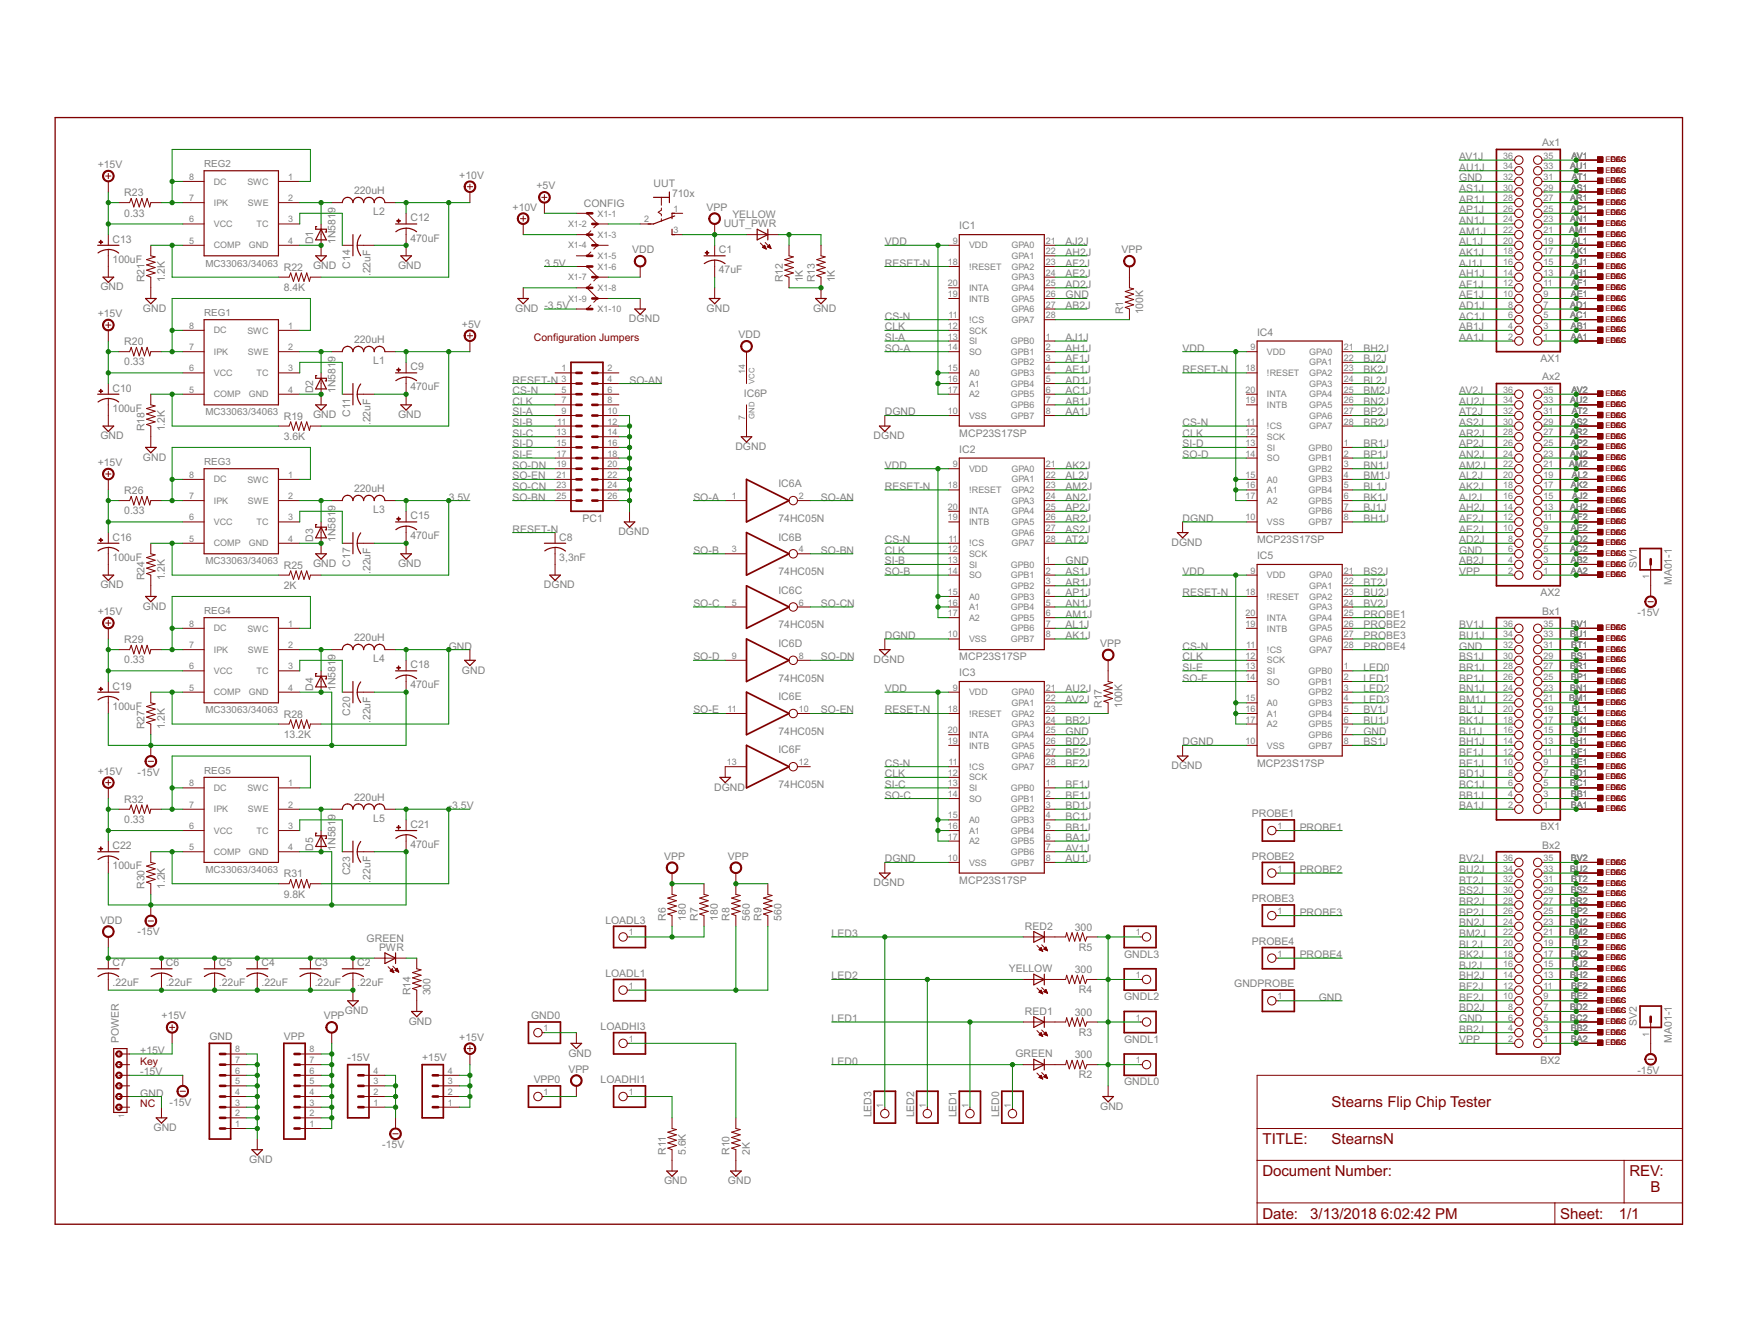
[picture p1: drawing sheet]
<svg xmlns="http://www.w3.org/2000/svg" width="279mm" height="216mm" viewBox="0 0 279 216" stroke-linecap="round" stroke-linejoin="round" font-family="sans-serif">
<defs><g id="words">
<g font-size="2.7" fill="#800000">
<text x="214.2" y="178">Stearns Flip Chip Tester</text>
<text x="203.1" y="184">TITLE:</text>
<text x="214.2" y="184">StearnsN</text>
<text x="203.1" y="189.1">Document Number:</text>
<text x="262.1" y="189.1">REV:</text>
<text x="265.5" y="191.7">B</text>
<text x="203.1" y="196">Date:</text>
<text x="210.8" y="196">3/13/2018</text>
<text x="222.1" y="196">6:02:42 PM</text>
<text x="251" y="196">Sheet:</text>
<text x="260.4" y="196">1/1</text>
</g>
<g font-size="1.9" fill="#808080">
<text x="248" y="23.5">Ax1</text>
<text x="15.7" y="27">+15V</text>
<text x="73.9" y="28.7">+10V</text>
<text x="234.7" y="29.2">GND</text>
<text x="234.7" y="27.4">AU1J</text>
<text x="234.7" y="25.7">AV1J</text>
<text x="20" y="34.8">0.33</text>
<text x="20" y="31.6">R23</text>
<text x="57" y="31.2">220uH</text>
<text x="60" y="34.6">L2</text>
<text x="66" y="35.6">C12</text>
<text x="82.4" y="33.9">+10V</text>
<text x="86.3" y="30.4">+5V</text>
<text x="93.9" y="33.4">CONFIG</text>
<text x="105.1" y="30">UUT</text>
<text x="108.1" y="31.7">710x</text>
<text x="113.7" y="33.9">VPP</text>
<text x="117.8" y="35.1">YELLOW</text>
<text x="234.7" y="34.3">AP1J</text>
<text x="234.7" y="32.6">AR1J</text>
<text x="234.7" y="30.9">AS1J</text>
<text x="18.1" y="39">C13</text>
<text x="50.4" y="39.3" transform="rotate(-90 50.4 39.3)">D1</text>
<text x="54" y="39.3" transform="rotate(-90 54 39.3)">1N5819</text>
<text x="66" y="38.8">470uF</text>
<text x="101.7" y="40.7">VDD</text>
<text x="115.6" y="40.7">C1</text>
<text x="116.4" y="36.5">UUT_PWR</text>
<text x="142.3" y="39.4">VDD</text>
<text x="154.3" y="36.9">IC1</text>
<text x="171.4" y="39.4">AJ2J</text>
<text x="171.4" y="41.1">AH2J</text>
<text x="180.4" y="40.7">VPP</text>
<text x="234.7" y="41.1">AK1J</text>
<text x="234.7" y="39.4">AL1J</text>
<text x="234.7" y="37.7">AM1J</text>
<text x="234.7" y="36">AN1J</text>
<text x="16.1" y="46.7">GND</text>
<text x="18.1" y="42.2">100uF</text>
<text x="23.3" y="45.4" transform="rotate(-90 23.3 45.4)">R21</text>
<text x="26.5" y="45.4" transform="rotate(-90 26.5 45.4)">1.2K</text>
<text x="45.7" y="46.8">8.4K</text>
<text x="45.7" y="43.5">R22</text>
<text x="50.4" y="43.3">GND</text>
<text x="56.3" y="43.2" transform="rotate(-90 56.3 43.2)">C14</text>
<text x="59.6" y="44.4" transform="rotate(-90 59.6 44.4)">.22uF</text>
<text x="64" y="43.3">GND</text>
<text x="87.6" y="42.8">3.5V</text>
<text x="115.6" y="44">47uF</text>
<text x="125.9" y="45.4" transform="rotate(-90 125.9 45.4)">R12</text>
<text x="129.1" y="45.4" transform="rotate(-90 129.1 45.4)">1K</text>
<text x="131" y="45.4" transform="rotate(-90 131 45.4)">R13</text>
<text x="134.3" y="45.4" transform="rotate(-90 134.3 45.4)">1K</text>
<text x="142.3" y="42.8">RESET-N</text>
<text x="171.4" y="42.8">AF2J</text>
<text x="171.4" y="44.6">AE2J</text>
<text x="171.4" y="46.3">AD2J</text>
<text x="171.4" y="48">GND</text>
<text x="234.7" y="48">AE1J</text>
<text x="234.7" y="46.3">AF1J</text>
<text x="234.7" y="44.6">AH1J</text>
<text x="234.7" y="42.8">AJ1J</text>
<text x="15.7" y="51">+15V</text>
<text x="23" y="50.1">GND</text>
<text x="74.3" y="52.7">+5V</text>
<text x="82.9" y="50.1">GND -3.5V</text>
<text x="101.2" y="51.8">DGND</text>
<text x="113.7" y="50.1">GND</text>
<text x="130.8" y="50.1">GND</text>
<text x="142.3" y="51.4">CS-N</text>
<text x="142.3" y="53.1">CLK</text>
<text x="171.4" y="49.7">AB2J</text>
<text x="180.7" y="50.5" transform="rotate(-90 180.7 50.5)">R1</text>
<text x="183.9" y="50.5" transform="rotate(-90 183.9 50.5)">100K</text>
<text x="202.2" y="54">IC4</text>
<text x="234.7" y="53.1">AB1J</text>
<text x="234.7" y="51.4">AC1J</text>
<text x="234.7" y="49.7">AD1J</text>
<text x="20" y="58.8">0.33</text>
<text x="20" y="55.5">R20</text>
<text x="54" y="58.2" transform="rotate(-90 54 58.2)">9</text>
<text x="57" y="55.2">220uH</text>
<text x="60" y="58.6">L1</text>
<text x="66" y="59.5">C9</text>
<text x="118.8" y="54.4">VDD</text>
<text x="142.3" y="54.8">SI-A</text>
<text x="142.3" y="56.5">SO-A</text>
<text x="171.4" y="60">AE1J</text>
<text x="171.4" y="58.2">AF1J</text>
<text x="171.4" y="56.5">AH1J</text>
<text x="171.4" y="54.8">AJ1J</text>
<text x="190.2" y="60">RESET-N</text>
<text x="190.2" y="56.5">VDD</text>
<text x="219.3" y="56.5">BH2J</text>
<text x="219.3" y="58.2">BJ2J</text>
<text x="219.3" y="60">BK2J</text>
<text x="234.7" y="54.8">AA1J</text>
<text x="247.8" y="58.2">AX1</text>
<text x="18.1" y="62.9">C10</text>
<text x="50.4" y="63.2" transform="rotate(-90 50.4 63.2)">D2</text>
<text x="54" y="63.2" transform="rotate(-90 54 63.2)">1N581</text>
<text x="66" y="62.8">470uF</text>
<text x="82.4" y="61.7">RESET-N</text>
<text x="82.4" y="63.4">CS-N</text>
<text x="82.4" y="65.1">CLK</text>
<text x="101.3" y="61.7">SO-AN</text>
<text x="119.7" y="63.8">IC6P</text>
<text x="171.4" y="65.1">AB1J</text>
<text x="171.4" y="63.4">AC1J</text>
<text x="171.4" y="61.7">AD1J</text>
<text x="219.3" y="61.7">BL2J</text>
<text x="219.3" y="63.4">BM2J</text>
<text x="219.3" y="65.1">BN2J</text>
<text x="234.7" y="63.4">AV2J</text>
<text x="234.7" y="65.1">AU2J</text>
<text x="248" y="61.2">Ax2</text>
<text x="16.1" y="70.6">GND</text>
<text x="18.1" y="66.2">100uF</text>
<text x="23.3" y="69.4" transform="rotate(-90 23.3 69.4)">R18</text>
<text x="26.5" y="69.4" transform="rotate(-90 26.5 69.4)">1.2K</text>
<text x="45.7" y="70.7">3.6K</text>
<text x="45.7" y="67.5">R19</text>
<text x="50.4" y="67.2">GND</text>
<text x="56.3" y="67" transform="rotate(-90 56.3 67)">C11</text>
<text x="59.6" y="68.4" transform="rotate(-90 59.6 68.4)">.22uF</text>
<text x="64" y="67.2">GND</text>
<text x="82.4" y="70.2">SI-C</text>
<text x="82.4" y="68.5">SI-B</text>
<text x="82.4" y="66.8">SI-A</text>
<text x="82.4" y="71.9">SI-D</text>
<text x="140.5" y="70.6">DGND</text>
<text x="142.3" y="66.8">DGND</text>
<text x="154.3" y="70.2">MCP23S17SP</text>
<text x="171.4" y="66.8">AA1J</text>
<text x="190.2" y="68.5">CS-N</text>
<text x="190.2" y="70.2">CLK</text>
<text x="190.2" y="71.9">SI-D</text>
<text x="219.3" y="66.8">BP2J</text>
<text x="219.3" y="68.5">BR2J</text>
<text x="219.3" y="71.9">BR1J</text>
<text x="234.7" y="66.8">AT2J</text>
<text x="234.7" y="68.5">AS2J</text>
<text x="234.7" y="70.2">AR2J</text>
<text x="234.7" y="71.9">AP2J</text>
<text x="15.7" y="74.9">+15V</text>
<text x="23" y="74.1">GND</text>
<text x="82.4" y="73.6">SI-E</text>
<text x="82.4" y="77.1">SO-EN</text>
<text x="82.4" y="75.3">SO-DN</text>
<text x="118.3" y="72.4">DGND</text>
<text x="142.3" y="75.3">VDD</text>
<text x="154.3" y="72.8">IC2</text>
<text x="171.4" y="77.1">AL2J</text>
<text x="171.4" y="75.3">AK2J</text>
<text x="190.2" y="73.6">SO-D</text>
<text x="219.3" y="77.1">BM1J</text>
<text x="219.3" y="75.3">BN1J</text>
<text x="219.3" y="73.6">BP1J</text>
<text x="234.7" y="73.6">AN2J</text>
<text x="234.7" y="75.3">AM2J</text>
<text x="234.7" y="77.1">AL2J</text>
<text x="20" y="82.7">0.33</text>
<text x="20" y="79.5">R26</text>
<text x="57" y="79.1">220uH</text>
<text x="60" y="82.5">L3</text>
<text x="66" y="83.5">C15</text>
<text x="72.2" y="80.5">3.5V</text>
<text x="82.4" y="80.5">SO-BN</text>
<text x="82.4" y="78.8">SO-CN</text>
<text x="93.7" y="83.9">PC1</text>
<text x="111.5" y="80.5">SO-A</text>
<text x="125.2" y="83.9">74HC05N</text>
<text x="125.2" y="78.3">IC6A</text>
<text x="132.1" y="80.5">SO-AN</text>
<text x="142.3" y="78.8">RESET-N</text>
<text x="171.4" y="83.9">AR2J</text>
<text x="171.4" y="82.2">AP2J</text>
<text x="171.4" y="80.5">AN2J</text>
<text x="171.4" y="78.8">AM2J</text>
<text x="190.2" y="83.9">DGND</text>
<text x="219.3" y="83.9">BH1J</text>
<text x="219.3" y="82.2">BJ1J</text>
<text x="219.3" y="80.5">BK1J</text>
<text x="219.3" y="78.8">BL1J</text>
<text x="234.7" y="78.8">AK2J</text>
<text x="234.7" y="80.5">AJ2J</text>
<text x="234.7" y="82.2">AH2J</text>
<text x="234.7" y="83.9">AF2J</text>
<text x="18.1" y="86.9">C16</text>
<text x="50.4" y="87.2" transform="rotate(-90 50.4 87.2)">D3</text>
<text x="54" y="87.2" transform="rotate(-90 54 87.2)">1N5819</text>
<text x="66" y="86.7">470uF</text>
<text x="82.4" y="85.6">RESET-N</text>
<text x="90" y="86.9">C8</text>
<text x="99.5" y="86">DGND</text>
<text x="111.5" y="89">SO-B</text>
<text x="125.2" y="86.9">IC6B</text>
<text x="132.1" y="89">SO-BN</text>
<text x="142.3" y="87.3">CS-N</text>
<text x="142.3" y="89">CLK</text>
<text x="171.4" y="87.3">AT2J</text>
<text x="171.4" y="85.6">AS2J</text>
<text x="188.4" y="87.8">DGND</text>
<text x="202.2" y="87.3">MCP23S17SP</text>
<text x="202.2" y="89.9">IC5</text>
<text x="234.7" y="85.6">AE2J</text>
<text x="234.7" y="87.3">AD2J</text>
<text x="234.7" y="89">GND</text>
<text x="16.1" y="94.6">GND</text>
<text x="18.1" y="90.1">100uF</text>
<text x="23.3" y="93.3" transform="rotate(-90 23.3 93.3)">R24</text>
<text x="26.5" y="93.3" transform="rotate(-90 26.5 93.3)">1.2K</text>
<text x="45.7" y="94.7">2K</text>
<text x="45.7" y="91.4">R25</text>
<text x="50.4" y="91.2">GND</text>
<text x="56.3" y="91.1" transform="rotate(-90 56.3 91.1)">C17</text>
<text x="59.6" y="92.3" transform="rotate(-90 59.6 92.3)">.22uF</text>
<text x="64" y="91.2">GND</text>
<text x="87.5" y="94.6">DGND</text>
<text x="90" y="90.1">3,3nF</text>
<text x="125.2" y="92.5">74HC05N</text>
<text x="125.2" y="95.4">IC6C</text>
<text x="142.3" y="90.7">SI-B</text>
<text x="142.3" y="92.5">SO-B</text>
<text x="171.4" y="90.7">GND</text>
<text x="171.4" y="95.9">AP1J</text>
<text x="171.4" y="94.2">AR1J</text>
<text x="171.4" y="92.5">AS1J</text>
<text x="190.2" y="95.9">RESET-N</text>
<text x="190.2" y="92.5">VDD</text>
<text x="219.3" y="92.5">BS2J</text>
<text x="219.3" y="94.2">BT2J</text>
<text x="219.3" y="95.9">BU2J</text>
<text x="234.7" y="92.5">VPP</text>
<text x="234.7" y="90.7">AB2J</text>
<text x="247.8" y="95.8">AX2</text>
<text x="263.3" y="91.4" transform="rotate(-90 263.3 91.4)">SV1</text>
<text x="268.9" y="94.1" transform="rotate(-90 268.9 94.1)">MA01-1</text>
<text x="15.7" y="98.9">+15V</text>
<text x="23" y="98">GND</text>
<text x="111.5" y="97.6">SO-C</text>
<text x="125.2" y="101">74HC05N</text>
<text x="132.1" y="97.6">SO-CN</text>
<text x="171.4" y="101">AL1J</text>
<text x="171.4" y="99.3">AM1J</text>
<text x="171.4" y="97.6">AN1J</text>
<text x="219.3" y="97.6">BV2J</text>
<text x="219.3" y="99.3">PROBE1</text>
<text x="219.3" y="101">PROBE2</text>
<text x="234.7" y="101">BV1J</text>
<text x="248" y="98.8">Bx1</text>
<text x="263.4" y="99">-15V</text>
<text x="20" y="106.7">0.33</text>
<text x="20" y="103.4">R29</text>
<text x="54" y="106.1" transform="rotate(-90 54 106.1)">9</text>
<text x="57" y="103.1">220uH</text>
<text x="60" y="106.5">L4</text>
<text x="66" y="107.4">C18</text>
<text x="72.2" y="104.4">GND</text>
<text x="111.5" y="106.1">SO-D</text>
<text x="125.2" y="104">IC6D</text>
<text x="132.1" y="106.1">SO-DN</text>
<text x="140.5" y="106.6">DGND</text>
<text x="142.3" y="102.7">DGND</text>
<text x="154.3" y="106.1">MCP23S17SP</text>
<text x="171.4" y="102.7">AK1J</text>
<text x="177" y="104">VPP</text>
<text x="190.2" y="104.4">CS-N</text>
<text x="190.2" y="106.1">CLK</text>
<text x="190.2" y="107.9">SI-E</text>
<text x="219.3" y="107.9">LED0</text>
<text x="219.3" y="102.7">PROBE3</text>
<text x="219.3" y="104.4">PROBE4</text>
<text x="234.7" y="107.9">BR1J</text>
<text x="234.7" y="106.1">BS1J</text>
<text x="234.7" y="104.4">GND</text>
<text x="234.7" y="102.7">BU1J</text>
<text x="18.1" y="110.8">C19</text>
<text x="50.4" y="111.1" transform="rotate(-90 50.4 111.1)">D4</text>
<text x="54" y="111.1" transform="rotate(-90 54 111.1)">1N581</text>
<text x="66" y="110.7">470uF</text>
<text x="74.3" y="108.3">GND</text>
<text x="125.2" y="109.6">74HC05N</text>
<text x="125.2" y="112.6">IC6E</text>
<text x="142.3" y="111.3">VDD</text>
<text x="154.3" y="108.7">IC3</text>
<text x="171.4" y="113">AV2J</text>
<text x="171.4" y="111.3">AU2J</text>
<text x="177.2" y="113.8" transform="rotate(-90 177.2 113.8)">R17</text>
<text x="180.5" y="113.8" transform="rotate(-90 180.5 113.8)">100K</text>
<text x="190.2" y="109.6">SO-E</text>
<text x="219.3" y="113">LED3</text>
<text x="219.3" y="111.3">LED2</text>
<text x="219.3" y="109.6">LED1</text>
<text x="234.7" y="113">BM1J</text>
<text x="234.7" y="111.3">BN1J</text>
<text x="234.7" y="109.6">BP1J</text>
<text x="18.1" y="114.1">100uF</text>
<text x="23.3" y="117.3" transform="rotate(-90 23.3 117.3)">R27</text>
<text x="26.5" y="117.3" transform="rotate(-90 26.5 117.3)">1.2K</text>
<text x="45.7" y="118.6">13.2K</text>
<text x="45.7" y="115.4">R28</text>
<text x="56.3" y="115" transform="rotate(-90 56.3 115)">C20</text>
<text x="59.6" y="116.3" transform="rotate(-90 59.6 116.3)">.22uF</text>
<text x="111.5" y="114.7">SO-E</text>
<text x="125.2" y="118.1">74HC05N</text>
<text x="132.1" y="114.7">SO-EN</text>
<text x="142.3" y="114.7">RESET-N</text>
<text x="171.4" y="119.8">BD2J</text>
<text x="171.4" y="118.1">GND</text>
<text x="171.4" y="116.4">BB2J</text>
<text x="190.2" y="119.8">DGND</text>
<text x="219.3" y="119.8">BS1J</text>
<text x="219.3" y="118.1">GND</text>
<text x="219.3" y="116.4">BU1J</text>
<text x="219.3" y="114.7">BV1J</text>
<text x="234.7" y="119.8">BH1J</text>
<text x="234.7" y="118.1">BJ1J</text>
<text x="234.7" y="116.4">BK1J</text>
<text x="234.7" y="114.7">BL1J</text>
<text x="15.7" y="124.5">+15V</text>
<text x="22.1" y="124.7">-15V</text>
<text x="125.2" y="121.1">IC6F</text>
<text x="142.3" y="123.2">CS-N</text>
<text x="142.3" y="125">CLK</text>
<text x="171.4" y="121.5">BE2J</text>
<text x="171.4" y="123.2">BF2J</text>
<text x="188.4" y="123.7">DGND</text>
<text x="202.2" y="123.2">MCP23S17SP</text>
<text x="234.7" y="125">BD1J</text>
<text x="234.7" y="123.2">BE1J</text>
<text x="234.7" y="121.5">BF1J</text>
<text x="20" y="129.1">R32</text>
<text x="57" y="128.7">220uH</text>
<text x="72.2" y="130.1">-</text>
<text x="72.7" y="130.1">3.5V</text>
<text x="114.9" y="127.1">DGND</text>
<text x="125.2" y="126.7">74HC05N</text>
<text x="142.3" y="126.7">SI-C</text>
<text x="142.3" y="128.4">SO-C</text>
<text x="171.4" y="131.8">BC1J</text>
<text x="171.4" y="130.1">BD1J</text>
<text x="171.4" y="128.4">BE1J</text>
<text x="171.4" y="126.7">BF1J</text>
<text x="201.4" y="131.4">PROBE1</text>
<text x="234.7" y="130.1">BA1J</text>
<text x="234.7" y="128.4">BB1J</text>
<text x="234.7" y="126.7">BC1J</text>
<text x="18.1" y="136.5">C22</text>
<text x="20" y="132.3">0.33</text>
<text x="50.4" y="136.8" transform="rotate(-90 50.4 136.8)">D5</text>
<text x="54" y="136.8" transform="rotate(-90 54 136.8)">1N5819</text>
<text x="60" y="132.2">L5</text>
<text x="66" y="136.3">470uF</text>
<text x="66" y="133.1">C21</text>
<text x="171.4" y="135.2">BA1J</text>
<text x="171.4" y="133.5">BB1J</text>
<text x="171.4" y="136.9">AV1J</text>
<text x="209.1" y="133.5">PROBE1</text>
<text x="247.8" y="133.4">BX1</text>
<text x="248" y="136.4">Bx2</text>
<text x="18.1" y="139.8">100uF</text>
<text x="23.3" y="142.9" transform="rotate(-90 23.3 142.9)">R30</text>
<text x="26.5" y="142.9" transform="rotate(-90 26.5 142.9)">1.2K</text>
<text x="45.7" y="141.1">R31</text>
<text x="56.3" y="140.7" transform="rotate(-90 56.3 140.7)">C23</text>
<text x="59.6" y="141.9" transform="rotate(-90 59.6 141.9)">.22uF</text>
<text x="106.8" y="138.2">VPP</text>
<text x="117.1" y="138.2">VPP</text>
<text x="140.5" y="142.5">DGND</text>
<text x="142.3" y="138.6">DGND</text>
<text x="154.3" y="142.1">MCP23S17SP</text>
<text x="171.4" y="138.6">AU1J</text>
<text x="201.4" y="138.2">PROBE2</text>
<text x="209.1" y="140.4">PROBE2</text>
<text x="234.7" y="143.8">BS2J</text>
<text x="234.7" y="142.1">BT2J</text>
<text x="234.7" y="140.4">BU2J</text>
<text x="234.7" y="138.6">BV2J</text>
<text x="16.1" y="148.5">VDD</text>
<text x="45.7" y="144.3">9.8K</text>
<text x="97.4" y="148.5">LOADL3</text>
<text x="107.1" y="148.1" transform="rotate(-90 107.1 148.1)">R6</text>
<text x="110.3" y="148.1" transform="rotate(-90 110.3 148.1)">180</text>
<text x="112.2" y="148.1" transform="rotate(-90 112.2 148.1)">R7</text>
<text x="115.5" y="148.1" transform="rotate(-90 115.5 148.1)">180</text>
<text x="117.4" y="148.1" transform="rotate(-90 117.4 148.1)">R8</text>
<text x="120.6" y="148.1" transform="rotate(-90 120.6 148.1)">560</text>
<text x="122.5" y="148.1" transform="rotate(-90 122.5 148.1)">R9</text>
<text x="125.7" y="148.1" transform="rotate(-90 125.7 148.1)">560</text>
<text x="164.8" y="149.4">RED2</text>
<text x="172.9" y="149.6">300</text>
<text x="201.4" y="145.1">PROBE3</text>
<text x="209.1" y="147.2">PROBE3</text>
<text x="234.7" y="148.9">BN2J</text>
<text x="234.7" y="147.2">BP2J</text>
<text x="234.7" y="145.5">BR2J</text>
<text x="18.1" y="155.3">C7</text>
<text x="22.1" y="150.4">-15V</text>
<text x="26.7" y="155.3">C6</text>
<text x="35.2" y="155.3">C5</text>
<text x="42.1" y="155.3">C4</text>
<text x="50.6" y="155.3">C3</text>
<text x="57.5" y="155.3">C2</text>
<text x="59" y="151.4">GREEN</text>
<text x="61" y="152.9">PWR</text>
<text x="133.8" y="150.6">LED3</text>
<text x="173.5" y="152.8">R5</text>
<text x="180.8" y="154">GNDL3</text>
<text x="201.4" y="151.9">PROBE4</text>
<text x="209.1" y="154">PROBE4</text>
<text x="234.7" y="155.8">BJ2J</text>
<text x="234.7" y="154">BK2J</text>
<text x="234.7" y="152.3">BL2J</text>
<text x="234.7" y="150.6">BM2J</text>
<text x="18.1" y="158.6">.22uF</text>
<text x="26.7" y="158.6">.22uF</text>
<text x="35.2" y="158.6">.22uF</text>
<text x="42.1" y="158.6">.22uF</text>
<text x="50.6" y="158.6">.22uF</text>
<text x="57.5" y="158.6">.22uF</text>
<text x="66" y="160" transform="rotate(-90 66 160)">R14</text>
<text x="69.3" y="160" transform="rotate(-90 69.3 160)">300</text>
<text x="97.4" y="157">LOADL1</text>
<text x="133.8" y="157.5">LED2</text>
<text x="162.3" y="156.3">YELLOW</text>
<text x="172.9" y="156.4">300</text>
<text x="173.5" y="159.7">R4</text>
<text x="180.8" y="160.8">GNDL2</text>
<text x="198.5" y="158.7">GNDPROBE</text>
<text x="212.1" y="160.9">GND</text>
<text x="234.7" y="160.9">BE2J</text>
<text x="234.7" y="159.2">BF2J</text>
<text x="234.7" y="157.5">BH2J</text>
<text x="19.1" y="167.7" transform="rotate(-90 19.1 167.7)">POWER</text>
<text x="26" y="163.9">+15V</text>
<text x="33.7" y="167.2">GND</text>
<text x="45.7" y="167.2">VPP</text>
<text x="52.1" y="163.9">VPP</text>
<text x="55.5" y="163">GND</text>
<text x="65.8" y="164.7">GND</text>
<text x="73.9" y="167.3">+15V</text>
<text x="85.4" y="163.9">GND0</text>
<text x="96.6" y="165.6">LOADHI3</text>
<text x="133.8" y="164.3">LED1</text>
<text x="164.8" y="163.1">RED1</text>
<text x="172.9" y="163.3">300</text>
<text x="173.5" y="166.5">R3</text>
<text x="180.8" y="167.6">GNDL1</text>
<text x="234.7" y="162.6">BD2J</text>
<text x="234.7" y="164.3">GND</text>
<text x="234.7" y="167.7">VPP</text>
<text x="234.7" y="166">BB2J</text>
<text x="263.3" y="164.9" transform="rotate(-90 263.3 164.9)">SV2</text>
<text x="268.9" y="167.6" transform="rotate(-90 268.9 167.6)">MA01-1</text>
<text x="22.6" y="169.4">+15V</text>
<text x="22.6" y="172.9">-15V</text>
<text x="55.9" y="170.6">-15V</text>
<text x="67.9" y="170.6">+15V</text>
<text x="91.4" y="169.9">GND</text>
<text x="91.4" y="172.4">VPP</text>
<text x="133.8" y="171.1">LED0</text>
<text x="163.3" y="170">GREEN</text>
<text x="172.9" y="170.1">300</text>
<text x="173.5" y="173.4">R2</text>
<text x="247.8" y="171.1">BX2</text>
<text x="263.4" y="172.6">-15V</text>
<text x="22.6" y="176.3">GND</text>
<text x="27.3" y="177.7">-15V</text>
<text x="85.8" y="174.1">VPP0</text>
<text x="96.6" y="174.1">LOADHI1</text>
<text x="140.2" y="179.6" transform="rotate(-90 140.2 179.6)">LED3</text>
<text x="147" y="179.6" transform="rotate(-90 147 179.6)">LED2</text>
<text x="153.9" y="179.6" transform="rotate(-90 153.9 179.6)">LED1</text>
<text x="160.7" y="179.6" transform="rotate(-90 160.7 179.6)">LED0</text>
<text x="177" y="178.4">GND</text>
<text x="180.8" y="174.5">GNDL0</text>
<text x="24.7" y="181.8">GND</text>
<text x="61.5" y="184.6">-15V</text>
<text x="107.1" y="185.7" transform="rotate(-90 107.1 185.7)">R11</text>
<text x="110.3" y="185.7" transform="rotate(-90 110.3 185.7)">5.6K</text>
<text x="117.4" y="185.7" transform="rotate(-90 117.4 185.7)">R10</text>
<text x="120.6" y="185.7" transform="rotate(-90 120.6 185.7)">2K</text>
<text x="40.1" y="187">GND</text>
<text x="106.8" y="190.4">GND</text>
<text x="117.1" y="190.4">GND</text>
</g>
<g font-size="1.9" fill="#800000">
<text x="85.9" y="54.8">Configuration Jumpers</text>
<text x="22.6" y="171.1">Key</text>
<text x="22.6" y="178">NC</text>
</g>
<g font-size="1.8" fill="#808080">
<text x="32.8" y="26.9">REG2</text>
<text x="33" y="42.8">MC33063/34063</text>
<text x="32.8" y="50.8">REG1</text>
<text x="33" y="66.8">MC33063/34063</text>
<text x="32.8" y="74.8">REG3</text>
<text x="33" y="90.7">MC33063/34063</text>
<text x="32.8" y="98.7">REG4</text>
<text x="33" y="114.7">MC33063/34063</text>
<text x="32.8" y="124.4">REG5</text>
<text x="33" y="140.4">MC33063/34063</text>
</g>
<g font-size="1.6" fill="#808080">
<text x="30.4" y="28.9">8</text>
<text x="34.4" y="29.7">DC</text>
<text x="39.8" y="29.7">SWC</text>
<text x="46.4" y="28.9">1</text>
<text x="241.8" y="28.9">32</text>
<text x="241.8" y="27.2">34</text>
<text x="241.8" y="25.5">36</text>
<text x="248.3" y="28.9">31</text>
<text x="248.3" y="27.2">33</text>
<text x="248.3" y="25.5">35</text>
<text x="252.6" y="27.2">AU1</text>
<text x="252.8" y="25.5">AV1</text>
<text x="252.8" y="28.9">AT1</text>
<text x="30.4" y="35.8">6</text>
<text x="30.4" y="32.3">7</text>
<text x="34.4" y="33.1">IPK</text>
<text x="39.9" y="33.1">SWE</text>
<text x="46.4" y="32.3">2</text>
<text x="46.4" y="35.8">3</text>
<text x="96.1" y="34.8">X1-1</text>
<text x="103.6" y="35.8">2</text>
<text x="108.3" y="34.1">1</text>
<text x="241.8" y="35.8">24</text>
<text x="241.8" y="34.1">26</text>
<text x="241.8" y="32.3">28</text>
<text x="241.8" y="30.6">30</text>
<text x="248.3" y="35.8">23</text>
<text x="248.3" y="34.1">25</text>
<text x="248.3" y="32.3">27</text>
<text x="248.3" y="30.6">29</text>
<text x="252.6" y="35.8">AN1</text>
<text x="252.6" y="32.3">AR1</text>
<text x="252.7" y="34.1">AP1</text>
<text x="252.7" y="30.6">AS1</text>
<text x="30.4" y="39.2">5</text>
<text x="34.4" y="39.9">COMP</text>
<text x="34.4" y="36.5">VCC</text>
<text x="40" y="39.9">GND</text>
<text x="41.3" y="36.5">TC</text>
<text x="46.4" y="39.2">4</text>
<text x="91.4" y="36.5">X1-2</text>
<text x="91.4" y="39.9">X1-4</text>
<text x="96.1" y="38.2">X1-3</text>
<text x="96.1" y="41.6">X1-5</text>
<text x="108.3" y="37.5">3</text>
<text x="153.3" y="39.2">9</text>
<text x="155.9" y="39.9">VDD</text>
<text x="162.7" y="39.9">GPA0</text>
<text x="162.7" y="41.6">GPA1</text>
<text x="168.2" y="39.2">21</text>
<text x="168.2" y="40.9">22</text>
<text x="241.8" y="40.9">18</text>
<text x="241.8" y="39.2">20</text>
<text x="241.8" y="37.5">22</text>
<text x="248.3" y="40.9">17</text>
<text x="248.3" y="39.2">19</text>
<text x="248.3" y="37.5">21</text>
<text x="252.4" y="37.5">AM1</text>
<text x="252.7" y="40.9">AK1</text>
<text x="252.8" y="39.2">AL1</text>
<text x="91.4" y="45.1">X1-7</text>
<text x="96.1" y="43.4">X1-6</text>
<text x="96.1" y="46.8">X1-8</text>
<text x="152.5" y="46">20</text>
<text x="152.5" y="47.7">19</text>
<text x="152.5" y="42.6">18</text>
<text x="155.9" y="46.8">INTA</text>
<text x="155.9" y="43.4">!RESET</text>
<text x="162.7" y="43.3">GPA2</text>
<text x="162.7" y="45.1">GPA3</text>
<text x="162.7" y="46.8">GPA4</text>
<text x="168.2" y="42.6">23</text>
<text x="168.2" y="44.3">24</text>
<text x="168.2" y="46">25</text>
<text x="168.2" y="47.7">26</text>
<text x="241.8" y="47.7">10</text>
<text x="241.8" y="46">12</text>
<text x="241.8" y="44.3">14</text>
<text x="241.8" y="42.6">16</text>
<text x="248.3" y="47.7">9</text>
<text x="248.3" y="46">11</text>
<text x="248.3" y="44.3">13</text>
<text x="248.3" y="42.6">15</text>
<text x="252.6" y="44.3">AH1</text>
<text x="252.7" y="47.7">AE1</text>
<text x="252.7" y="46">AF1</text>
<text x="252.9" y="42.6">AJ1</text>
<text x="30.4" y="52.9">8</text>
<text x="34.4" y="53.6">DC</text>
<text x="39.8" y="53.6">SWC</text>
<text x="46.4" y="52.9">1</text>
<text x="91.4" y="48.5">X1-9</text>
<text x="96.1" y="50.2">X1-10</text>
<text x="152.5" y="52.9">12</text>
<text x="152.6" y="51.2">11</text>
<text x="155.9" y="48.5">INTB</text>
<text x="155.9" y="53.6">SCK</text>
<text x="155.9" y="51.9">!CS</text>
<text x="162.7" y="48.5">GPA5</text>
<text x="162.7" y="50.2">GPA6</text>
<text x="162.7" y="51.9">GPA7</text>
<text x="168.2" y="49.4">27</text>
<text x="168.2" y="51.2">28</text>
<text x="242.6" y="52.9">4</text>
<text x="242.6" y="51.2">6</text>
<text x="242.6" y="49.4">8</text>
<text x="248.3" y="52.9">3</text>
<text x="248.3" y="51.2">5</text>
<text x="248.3" y="49.4">7</text>
<text x="252.6" y="51.2">AC1</text>
<text x="252.6" y="49.4">AD1</text>
<text x="252.7" y="52.9">AB1</text>
<text x="30.4" y="59.7">6</text>
<text x="30.4" y="56.3">7</text>
<text x="34.4" y="57">IPK</text>
<text x="39.9" y="57">SWE</text>
<text x="46.4" y="56.3">2</text>
<text x="46.4" y="59.7">3</text>
<text x="90.3" y="59.7">1</text>
<text x="97.7" y="59.7">2</text>
<text x="152.5" y="59.7">15</text>
<text x="152.5" y="54.6">13</text>
<text x="152.5" y="56.3">14</text>
<text x="155.9" y="55.3">SI</text>
<text x="155.9" y="57">SO</text>
<text x="162.6" y="55.3">GPB0</text>
<text x="162.6" y="57">GPB1</text>
<text x="162.6" y="58.7">GPB2</text>
<text x="168.2" y="54.6">1</text>
<text x="168.2" y="56.3">2</text>
<text x="168.2" y="58">3</text>
<text x="168.2" y="59.7">4</text>
<text x="200.4" y="59.7">18</text>
<text x="201.2" y="56.3">9</text>
<text x="203.8" y="57">VDD</text>
<text x="210.6" y="57">GPA0</text>
<text x="210.6" y="58.7">GPA1</text>
<text x="216.1" y="56.3">21</text>
<text x="216.1" y="58">22</text>
<text x="216.1" y="59.7">23</text>
<text x="242.6" y="54.6">2</text>
<text x="248.3" y="54.6">1</text>
<text x="252.7" y="54.6">AA1</text>
<text x="30.4" y="63.1">5</text>
<text x="34.4" y="63.9">COMP</text>
<text x="34.4" y="60.5">VCC</text>
<text x="40" y="63.9">GND</text>
<text x="41.3" y="60.5">TC</text>
<text x="46.4" y="63.1">4</text>
<text x="90.3" y="61.4">3</text>
<text x="90.3" y="63.1">5</text>
<text x="90.3" y="64.8">7</text>
<text x="97.7" y="61.4">4</text>
<text x="97.7" y="63.1">6</text>
<text x="97.7" y="64.8">8</text>
<text x="119.8" y="60.1" transform="rotate(-90 119.8 60.1)">14</text>
<text x="152.5" y="61.4">16</text>
<text x="152.5" y="63.1">17</text>
<text x="155.9" y="60.5">A0</text>
<text x="155.9" y="62.2">A1</text>
<text x="155.9" y="63.9">A2</text>
<text x="162.6" y="60.5">GPB3</text>
<text x="162.6" y="62.2">GPB4</text>
<text x="162.6" y="63.9">GPB5</text>
<text x="162.6" y="65.6">GPB6</text>
<text x="168.2" y="61.4">5</text>
<text x="168.2" y="63.1">6</text>
<text x="168.2" y="64.8">7</text>
<text x="200.4" y="63.1">20</text>
<text x="200.4" y="64.8">19</text>
<text x="203.8" y="63.9">INTA</text>
<text x="203.8" y="65.6">INTB</text>
<text x="203.8" y="60.5">!RESET</text>
<text x="210.6" y="60.5">GPA2</text>
<text x="210.6" y="62.2">GPA3</text>
<text x="210.6" y="63.9">GPA4</text>
<text x="210.6" y="65.6">GPA5</text>
<text x="216.1" y="61.4">24</text>
<text x="216.1" y="63.1">25</text>
<text x="216.1" y="64.8">26</text>
<text x="241.8" y="64.8">34</text>
<text x="241.8" y="63.1">36</text>
<text x="248.3" y="64.8">33</text>
<text x="248.3" y="63.1">35</text>
<text x="252.6" y="64.8">AU2</text>
<text x="252.8" y="63.1">AV2</text>
<text x="89.5" y="70">13</text>
<text x="89.5" y="71.7">15</text>
<text x="89.6" y="68.3">11</text>
<text x="90.3" y="66.6">9</text>
<text x="97.7" y="66.6">10</text>
<text x="97.7" y="68.3">12</text>
<text x="97.7" y="70">14</text>
<text x="97.7" y="71.7">16</text>
<text x="119.8" y="67.5" transform="rotate(-90 119.8 67.5)">7</text>
<text x="152.5" y="66.6">10</text>
<text x="155.9" y="67.3">VSS</text>
<text x="162.6" y="67.3">GPB7</text>
<text x="168.2" y="66.6">8</text>
<text x="200.4" y="70">12</text>
<text x="200.4" y="71.7">13</text>
<text x="200.5" y="68.3">11</text>
<text x="203.8" y="70.7">SCK</text>
<text x="203.8" y="69">!CS</text>
<text x="210.6" y="67.3">GPA6</text>
<text x="210.6" y="69">GPA7</text>
<text x="216.1" y="66.6">27</text>
<text x="216.1" y="68.3">28</text>
<text x="216.1" y="71.7">1</text>
<text x="241.8" y="71.7">26</text>
<text x="241.8" y="70">28</text>
<text x="241.8" y="68.3">30</text>
<text x="241.8" y="66.6">32</text>
<text x="248.3" y="71.7">25</text>
<text x="248.3" y="70">27</text>
<text x="248.3" y="68.3">29</text>
<text x="248.3" y="66.6">31</text>
<text x="252.6" y="70">AR2</text>
<text x="252.7" y="71.7">AP2</text>
<text x="252.7" y="68.3">AS2</text>
<text x="252.8" y="66.6">AT2</text>
<text x="30.4" y="76.8">8</text>
<text x="34.4" y="77.6">DC</text>
<text x="39.8" y="77.6">SWC</text>
<text x="46.4" y="76.8">1</text>
<text x="89.5" y="73.4">17</text>
<text x="89.5" y="75.1">19</text>
<text x="89.5" y="76.8">21</text>
<text x="97.7" y="73.4">18</text>
<text x="97.7" y="75.1">20</text>
<text x="97.7" y="76.8">22</text>
<text x="153.3" y="75.1">9</text>
<text x="155.9" y="75.9">VDD</text>
<text x="162.7" y="75.9">GPA0</text>
<text x="162.7" y="77.6">GPA1</text>
<text x="168.2" y="75.1">21</text>
<text x="168.2" y="76.8">22</text>
<text x="200.4" y="76.8">15</text>
<text x="200.4" y="73.4">14</text>
<text x="203.8" y="77.6">A0</text>
<text x="203.8" y="72.4">SI</text>
<text x="203.8" y="74.2">SO</text>
<text x="210.5" y="72.4">GPB0</text>
<text x="210.5" y="74.1">GPB1</text>
<text x="210.5" y="75.9">GPB2</text>
<text x="210.5" y="77.6">GPB3</text>
<text x="216.1" y="73.4">2</text>
<text x="216.1" y="75.1">3</text>
<text x="216.1" y="76.8">4</text>
<text x="241.8" y="76.8">20</text>
<text x="241.8" y="75.1">22</text>
<text x="241.8" y="73.4">24</text>
<text x="248.3" y="76.8">19</text>
<text x="248.3" y="75.1">21</text>
<text x="248.3" y="73.4">23</text>
<text x="252.4" y="75.1">AM2</text>
<text x="252.6" y="73.4">AN2</text>
<text x="252.8" y="76.8">AL2</text>
<text x="30.4" y="83.7">6</text>
<text x="30.4" y="80.2">7</text>
<text x="34.4" y="81">IPK</text>
<text x="39.9" y="81">SWE</text>
<text x="46.4" y="80.2">2</text>
<text x="46.4" y="83.7">3</text>
<text x="89.5" y="78.5">23</text>
<text x="89.5" y="80.2">25</text>
<text x="97.7" y="78.5">24</text>
<text x="97.7" y="80.2">26</text>
<text x="117.7" y="80.2">1</text>
<text x="128.5" y="80.2">2</text>
<text x="152.5" y="82">20</text>
<text x="152.5" y="83.7">19</text>
<text x="152.5" y="78.5">18</text>
<text x="155.9" y="82.7">INTA</text>
<text x="155.9" y="79.3">!RESET</text>
<text x="162.7" y="79.3">GPA2</text>
<text x="162.7" y="81">GPA3</text>
<text x="162.7" y="82.7">GPA4</text>
<text x="168.2" y="78.5">23</text>
<text x="168.2" y="80.2">24</text>
<text x="168.2" y="82">25</text>
<text x="168.2" y="83.7">26</text>
<text x="200.4" y="78.5">16</text>
<text x="200.4" y="80.2">17</text>
<text x="200.4" y="83.7">10</text>
<text x="203.8" y="79.3">A1</text>
<text x="203.8" y="81">A2</text>
<text x="210.5" y="79.3">GPB4</text>
<text x="210.5" y="81">GPB5</text>
<text x="210.5" y="82.7">GPB6</text>
<text x="216.1" y="78.5">5</text>
<text x="216.1" y="80.2">6</text>
<text x="216.1" y="82">7</text>
<text x="216.1" y="83.7">8</text>
<text x="241.8" y="83.7">12</text>
<text x="241.8" y="82">14</text>
<text x="241.8" y="80.2">16</text>
<text x="241.8" y="78.5">18</text>
<text x="248.3" y="83.7">11</text>
<text x="248.3" y="82">13</text>
<text x="248.3" y="80.2">15</text>
<text x="248.3" y="78.5">17</text>
<text x="252.6" y="82">AH2</text>
<text x="252.7" y="78.5">AK2</text>
<text x="252.7" y="83.7">AF2</text>
<text x="252.9" y="80.2">AJ2</text>
<text x="30.4" y="87.1">5</text>
<text x="34.4" y="87.8">COMP</text>
<text x="34.4" y="84.4">VCC</text>
<text x="40" y="87.8">GND</text>
<text x="41.3" y="84.4">TC</text>
<text x="46.4" y="87.1">4</text>
<text x="117.7" y="88.8">3</text>
<text x="128.5" y="88.8">4</text>
<text x="152.5" y="88.8">12</text>
<text x="152.6" y="87.1">11</text>
<text x="155.9" y="84.4">INTB</text>
<text x="155.9" y="89.5">SCK</text>
<text x="155.9" y="87.8">!CS</text>
<text x="162.7" y="84.4">GPA5</text>
<text x="162.7" y="86.1">GPA6</text>
<text x="162.7" y="87.8">GPA7</text>
<text x="168.2" y="85.4">27</text>
<text x="168.2" y="87.1">28</text>
<text x="203.8" y="84.4">VSS</text>
<text x="210.5" y="84.4">GPB7</text>
<text x="241.8" y="85.4">10</text>
<text x="242.6" y="88.8">6</text>
<text x="242.6" y="87.1">8</text>
<text x="248.3" y="88.8">5</text>
<text x="248.3" y="87.1">7</text>
<text x="248.3" y="85.4">9</text>
<text x="252.6" y="88.8">AC2</text>
<text x="252.6" y="87.1">AD2</text>
<text x="252.7" y="85.4">AE2</text>
<text x="152.5" y="95.6">15</text>
<text x="152.5" y="90.5">13</text>
<text x="152.5" y="92.2">14</text>
<text x="155.9" y="91.3">SI</text>
<text x="155.9" y="93">SO</text>
<text x="162.6" y="91.2">GPB0</text>
<text x="162.6" y="93">GPB1</text>
<text x="162.6" y="94.7">GPB2</text>
<text x="168.2" y="90.5">1</text>
<text x="168.2" y="92.2">2</text>
<text x="168.2" y="93.9">3</text>
<text x="168.2" y="95.6">4</text>
<text x="200.4" y="95.6">18</text>
<text x="201.2" y="92.2">9</text>
<text x="203.8" y="93">VDD</text>
<text x="210.6" y="93">GPA0</text>
<text x="210.6" y="94.7">GPA1</text>
<text x="216.1" y="92.2">21</text>
<text x="216.1" y="93.9">22</text>
<text x="216.1" y="95.6">23</text>
<text x="242.6" y="92.2">2</text>
<text x="242.6" y="90.5">4</text>
<text x="248.3" y="92.2">1</text>
<text x="248.3" y="90.5">3</text>
<text x="252.7" y="92.2">AA2</text>
<text x="252.7" y="90.5">AB2</text>
<text x="265.3" y="93.1" transform="rotate(-90 265.3 93.1)">1</text>
<text x="30.4" y="100.8">8</text>
<text x="34.4" y="101.5">DC</text>
<text x="39.8" y="101.5">SWC</text>
<text x="46.4" y="100.8">1</text>
<text x="117.7" y="97.3">5</text>
<text x="128.5" y="97.3">6</text>
<text x="152.5" y="97.3">16</text>
<text x="152.5" y="99.1">17</text>
<text x="155.9" y="96.4">A0</text>
<text x="155.9" y="98.1">A1</text>
<text x="155.9" y="99.8">A2</text>
<text x="162.6" y="96.4">GPB3</text>
<text x="162.6" y="98.1">GPB4</text>
<text x="162.6" y="99.8">GPB5</text>
<text x="162.6" y="101.5">GPB6</text>
<text x="168.2" y="97.3">5</text>
<text x="168.2" y="99.1">6</text>
<text x="168.2" y="100.8">7</text>
<text x="200.4" y="99.1">20</text>
<text x="200.4" y="100.8">19</text>
<text x="203.8" y="99.8">INTA</text>
<text x="203.8" y="101.5">INTB</text>
<text x="203.8" y="96.4">!RESET</text>
<text x="210.6" y="96.4">GPA2</text>
<text x="210.6" y="98.1">GPA3</text>
<text x="210.6" y="99.8">GPA4</text>
<text x="210.6" y="101.5">GPA5</text>
<text x="216.1" y="97.3">24</text>
<text x="216.1" y="99.1">25</text>
<text x="216.1" y="100.8">26</text>
<text x="241.8" y="100.8">36</text>
<text x="248.3" y="100.8">35</text>
<text x="252.7" y="100.8">BV1</text>
<text x="30.4" y="107.6">6</text>
<text x="30.4" y="104.2">7</text>
<text x="34.4" y="104.9">IPK</text>
<text x="39.9" y="104.9">SWE</text>
<text x="46.4" y="104.2">2</text>
<text x="46.4" y="107.6">3</text>
<text x="117.7" y="105.9">9</text>
<text x="128.5" y="105.9">8</text>
<text x="152.5" y="102.5">10</text>
<text x="155.9" y="103.2">VSS</text>
<text x="162.6" y="103.2">GPB7</text>
<text x="168.2" y="102.5">8</text>
<text x="200.4" y="105.9">12</text>
<text x="200.4" y="107.6">13</text>
<text x="200.5" y="104.2">11</text>
<text x="203.8" y="106.7">SCK</text>
<text x="203.8" y="104.9">!CS</text>
<text x="210.6" y="103.2">GPA6</text>
<text x="210.6" y="104.9">GPA7</text>
<text x="216.1" y="102.5">27</text>
<text x="216.1" y="104.2">28</text>
<text x="216.1" y="107.6">1</text>
<text x="241.8" y="107.6">28</text>
<text x="241.8" y="105.9">30</text>
<text x="241.8" y="104.2">32</text>
<text x="241.8" y="102.5">34</text>
<text x="248.3" y="107.6">27</text>
<text x="248.3" y="105.9">29</text>
<text x="248.3" y="104.2">31</text>
<text x="248.3" y="102.5">33</text>
<text x="252.6" y="107.6">BR1</text>
<text x="252.6" y="102.5">BU1</text>
<text x="252.7" y="105.9">BS1</text>
<text x="252.7" y="104.2">BT1</text>
<text x="30.4" y="111">5</text>
<text x="34.4" y="111.8">COMP</text>
<text x="34.4" y="108.4">VCC</text>
<text x="40" y="111.8">GND</text>
<text x="41.3" y="108.4">TC</text>
<text x="46.4" y="111">4</text>
<text x="153.3" y="111">9</text>
<text x="155.9" y="111.8">VDD</text>
<text x="162.7" y="111.8">GPA0</text>
<text x="162.7" y="113.5">GPA1</text>
<text x="168.2" y="111">21</text>
<text x="168.2" y="112.7">22</text>
<text x="200.4" y="112.7">15</text>
<text x="200.4" y="109.3">14</text>
<text x="203.8" y="113.5">A0</text>
<text x="203.8" y="108.4">SI</text>
<text x="203.8" y="110.1">SO</text>
<text x="210.5" y="108.4">GPB0</text>
<text x="210.5" y="110.1">GPB1</text>
<text x="210.5" y="111.8">GPB2</text>
<text x="210.5" y="113.5">GPB3</text>
<text x="216.1" y="109.3">2</text>
<text x="216.1" y="111">3</text>
<text x="216.1" y="112.7">4</text>
<text x="241.8" y="112.7">22</text>
<text x="241.8" y="111">24</text>
<text x="241.8" y="109.3">26</text>
<text x="248.3" y="112.7">21</text>
<text x="248.3" y="111">23</text>
<text x="248.3" y="109.3">25</text>
<text x="252.4" y="112.7">BM1</text>
<text x="252.6" y="111">BN1</text>
<text x="252.7" y="109.3">BP1</text>
<text x="117" y="114.5">11</text>
<text x="128.5" y="114.5">10</text>
<text x="152.5" y="117.9">20</text>
<text x="152.5" y="119.6">19</text>
<text x="152.5" y="114.5">18</text>
<text x="155.9" y="118.6">INTA</text>
<text x="155.9" y="115.2">!RESET</text>
<text x="162.7" y="115.2">GPA2</text>
<text x="162.7" y="116.9">GPA3</text>
<text x="162.7" y="118.6">GPA4</text>
<text x="168.2" y="114.5">23</text>
<text x="168.2" y="116.2">24</text>
<text x="168.2" y="117.9">25</text>
<text x="168.2" y="119.6">26</text>
<text x="200.4" y="114.5">16</text>
<text x="200.4" y="116.2">17</text>
<text x="200.4" y="119.6">10</text>
<text x="203.8" y="115.2">A1</text>
<text x="203.8" y="116.9">A2</text>
<text x="210.5" y="115.2">GPB4</text>
<text x="210.5" y="116.9">GPB5</text>
<text x="210.5" y="118.6">GPB6</text>
<text x="216.1" y="114.5">5</text>
<text x="216.1" y="116.2">6</text>
<text x="216.1" y="117.9">7</text>
<text x="216.1" y="119.6">8</text>
<text x="241.8" y="119.6">14</text>
<text x="241.8" y="117.9">16</text>
<text x="241.8" y="116.2">18</text>
<text x="241.8" y="114.5">20</text>
<text x="248.3" y="119.6">13</text>
<text x="248.3" y="117.9">15</text>
<text x="248.3" y="116.2">17</text>
<text x="248.3" y="114.5">19</text>
<text x="252.6" y="119.6">BH1</text>
<text x="252.7" y="116.2">BK1</text>
<text x="252.8" y="114.5">BL1</text>
<text x="252.9" y="117.9">BJ1</text>
<text x="116.9" y="123">13</text>
<text x="128.5" y="123">12</text>
<text x="152.5" y="124.7">12</text>
<text x="152.6" y="123">11</text>
<text x="155.9" y="120.3">INTB</text>
<text x="155.9" y="125.5">SCK</text>
<text x="155.9" y="123.8">!CS</text>
<text x="162.7" y="120.3">GPA5</text>
<text x="162.7" y="122">GPA6</text>
<text x="162.7" y="123.8">GPA7</text>
<text x="168.2" y="121.3">27</text>
<text x="168.2" y="123">28</text>
<text x="203.8" y="120.3">VSS</text>
<text x="210.5" y="120.3">GPB7</text>
<text x="241.8" y="123">10</text>
<text x="241.8" y="121.3">12</text>
<text x="242.6" y="124.7">8</text>
<text x="248.3" y="124.7">7</text>
<text x="248.3" y="123">9</text>
<text x="248.3" y="121.3">11</text>
<text x="252.6" y="124.7">BD1</text>
<text x="252.7" y="123">BE1</text>
<text x="252.7" y="121.3">BF1</text>
<text x="30.4" y="129.9">7</text>
<text x="30.4" y="126.4">8</text>
<text x="34.4" y="130.6">IPK</text>
<text x="34.4" y="127.2">DC</text>
<text x="39.8" y="127.2">SWC</text>
<text x="39.9" y="130.6">SWE</text>
<text x="46.4" y="126.4">1</text>
<text x="46.4" y="129.9">2</text>
<text x="152.5" y="131.6">15</text>
<text x="152.5" y="126.4">13</text>
<text x="152.5" y="128.1">14</text>
<text x="155.9" y="127.2">SI</text>
<text x="155.9" y="128.9">SO</text>
<text x="162.6" y="127.2">GPB0</text>
<text x="162.6" y="128.9">GPB1</text>
<text x="162.6" y="130.6">GPB2</text>
<text x="168.2" y="126.4">1</text>
<text x="168.2" y="128.1">2</text>
<text x="168.2" y="129.9">3</text>
<text x="168.2" y="131.6">4</text>
<text x="242.6" y="129.9">2</text>
<text x="242.6" y="128.1">4</text>
<text x="242.6" y="126.4">6</text>
<text x="248.3" y="129.9">1</text>
<text x="248.3" y="128.1">3</text>
<text x="248.3" y="126.4">5</text>
<text x="252.6" y="126.4">BC1</text>
<text x="252.7" y="129.9">BA1</text>
<text x="252.7" y="128.1">BB1</text>
<text x="30.4" y="136.7">5</text>
<text x="30.4" y="133.3">6</text>
<text x="34.4" y="137.4">COMP</text>
<text x="34.4" y="134">VCC</text>
<text x="40" y="137.4">GND</text>
<text x="41.3" y="134">TC</text>
<text x="46.4" y="133.3">3</text>
<text x="46.4" y="136.7">4</text>
<text x="152.5" y="133.3">16</text>
<text x="152.5" y="135">17</text>
<text x="155.9" y="132.3">A0</text>
<text x="155.9" y="134">A1</text>
<text x="155.9" y="135.7">A2</text>
<text x="162.6" y="132.3">GPB3</text>
<text x="162.6" y="134">GPB4</text>
<text x="162.6" y="135.7">GPB5</text>
<text x="162.6" y="137.4">GPB6</text>
<text x="168.2" y="133.3">5</text>
<text x="168.2" y="135">6</text>
<text x="168.2" y="136.7">7</text>
<text x="205.5" y="133.3">1</text>
<text x="152.5" y="138.4">10</text>
<text x="155.9" y="139.2">VSS</text>
<text x="162.6" y="139.1">GPB7</text>
<text x="168.2" y="138.4">8</text>
<text x="205.5" y="140.1">1</text>
<text x="241.8" y="143.5">30</text>
<text x="241.8" y="141.8">32</text>
<text x="241.8" y="140.1">34</text>
<text x="241.8" y="138.4">36</text>
<text x="248.3" y="143.5">29</text>
<text x="248.3" y="141.8">31</text>
<text x="248.3" y="140.1">33</text>
<text x="248.3" y="138.4">35</text>
<text x="252.6" y="140.1">BU2</text>
<text x="252.7" y="143.5">BS2</text>
<text x="252.7" y="138.4">BV2</text>
<text x="252.7" y="141.8">BT2</text>
<text x="205.5" y="147">1</text>
<text x="241.8" y="148.7">24</text>
<text x="241.8" y="147">26</text>
<text x="241.8" y="145.2">28</text>
<text x="248.3" y="148.7">23</text>
<text x="248.3" y="147">25</text>
<text x="248.3" y="145.2">27</text>
<text x="252.6" y="148.7">BN2</text>
<text x="252.6" y="145.2">BR2</text>
<text x="252.7" y="147">BP2</text>
<text x="101.1" y="150.4">1</text>
<text x="182.7" y="150.4">1</text>
<text x="205.5" y="153.8">1</text>
<text x="241.8" y="155.5">16</text>
<text x="241.8" y="153.8">18</text>
<text x="241.8" y="152.1">20</text>
<text x="241.8" y="150.4">22</text>
<text x="248.3" y="155.5">15</text>
<text x="248.3" y="153.8">17</text>
<text x="248.3" y="152.1">19</text>
<text x="248.3" y="150.4">21</text>
<text x="252.4" y="150.4">BM2</text>
<text x="252.7" y="153.8">BK2</text>
<text x="252.8" y="152.1">BL2</text>
<text x="252.9" y="155.5">BJ2</text>
<text x="101.1" y="158.9">1</text>
<text x="182.7" y="157.2">1</text>
<text x="205.5" y="160.6">1</text>
<text x="241.8" y="160.6">10</text>
<text x="241.8" y="158.9">12</text>
<text x="241.8" y="157.2">14</text>
<text x="248.3" y="160.6">9</text>
<text x="248.3" y="158.9">11</text>
<text x="248.3" y="157.2">13</text>
<text x="252.6" y="157.2">BH2</text>
<text x="252.7" y="160.6">BE2</text>
<text x="252.7" y="158.9">BF2</text>
<text x="87.4" y="165.8">1</text>
<text x="101.1" y="167.5">1</text>
<text x="182.7" y="164.1">1</text>
<text x="242.6" y="167.5">2</text>
<text x="242.6" y="165.8">4</text>
<text x="242.6" y="164.1">6</text>
<text x="242.6" y="162.4">8</text>
<text x="248.3" y="167.5">1</text>
<text x="248.3" y="165.8">3</text>
<text x="248.3" y="164.1">5</text>
<text x="248.3" y="162.4">7</text>
<text x="252.6" y="164.1">BC2</text>
<text x="252.6" y="162.4">BD2</text>
<text x="252.7" y="167.5">BA2</text>
<text x="252.7" y="165.8">BB2</text>
<text x="265.3" y="166.7" transform="rotate(-90 265.3 166.7)">1</text>
<text x="37.8" y="172.6">6</text>
<text x="37.8" y="170.9">7</text>
<text x="37.8" y="169.2">8</text>
<text x="49.8" y="172.6">6</text>
<text x="49.8" y="170.9">7</text>
<text x="49.8" y="169.2">8</text>
<text x="60.1" y="172.6">4</text>
<text x="72" y="172.6">4</text>
<text x="182.7" y="170.9">1</text>
<text x="37.8" y="179.5">2</text>
<text x="37.8" y="177.8">3</text>
<text x="37.8" y="176">4</text>
<text x="37.8" y="174.3">5</text>
<text x="49.8" y="179.5">2</text>
<text x="49.8" y="177.8">3</text>
<text x="49.8" y="176">4</text>
<text x="49.8" y="174.3">5</text>
<text x="60.1" y="177.8">1</text>
<text x="60.1" y="176">2</text>
<text x="60.1" y="174.3">3</text>
<text x="72" y="177.8">1</text>
<text x="72" y="176">2</text>
<text x="72" y="174.3">3</text>
<text x="87.4" y="176">1</text>
<text x="101.1" y="176">1</text>
<text x="142.1" y="178.1" transform="rotate(-90 142.1 178.1)">1</text>
<text x="148.9" y="178.1" transform="rotate(-90 148.9 178.1)">1</text>
<text x="155.8" y="178.1" transform="rotate(-90 155.8 178.1)">1</text>
<text x="162.6" y="178.1" transform="rotate(-90 162.6 178.1)">1</text>
<text x="37.8" y="181.2">1</text>
<text x="49.8" y="181.2">1</text>
</g>
<g font-size="1.4" fill="#800000">
<text x="258.2" y="29.5">EDCS</text>
<text x="258.2" y="27.8">EDCS</text>
<text x="258.2" y="26.1">EDCS</text>
<text x="259" y="29.5">DEC</text>
<text x="259" y="27.8">DEC</text>
<text x="259" y="26.1">DEC</text>
<text x="259.1" y="29.5">EAC</text>
<text x="259.1" y="27.8">EAC</text>
<text x="259.1" y="26.1">EAC</text>
<text x="258.2" y="34.6">EDCS</text>
<text x="258.2" y="32.9">EDCS</text>
<text x="258.2" y="31.2">EDCS</text>
<text x="259" y="34.6">DEC</text>
<text x="259" y="32.9">DEC</text>
<text x="259" y="31.2">DEC</text>
<text x="259.1" y="34.6">EAC</text>
<text x="259.1" y="32.9">EAC</text>
<text x="259.1" y="31.2">EAC</text>
<text x="258.2" y="41.5">EDCS</text>
<text x="258.2" y="39.8">EDCS</text>
<text x="258.2" y="38">EDCS</text>
<text x="258.2" y="36.3">EDCS</text>
<text x="259" y="41.5">DEC</text>
<text x="259" y="39.8">DEC</text>
<text x="259" y="38">DEC</text>
<text x="259" y="36.3">DEC</text>
<text x="259.1" y="41.5">EAC</text>
<text x="259.1" y="39.8">EAC</text>
<text x="259.1" y="38">EAC</text>
<text x="259.1" y="36.3">EAC</text>
<text x="258.2" y="46.6">EDCS</text>
<text x="258.2" y="44.9">EDCS</text>
<text x="258.2" y="43.2">EDCS</text>
<text x="259" y="46.6">DEC</text>
<text x="259" y="44.9">DEC</text>
<text x="259" y="43.2">DEC</text>
<text x="259.1" y="46.6">EAC</text>
<text x="259.1" y="44.9">EAC</text>
<text x="259.1" y="43.2">EAC</text>
<text x="258.2" y="53.4">EDCS</text>
<text x="258.2" y="51.7">EDCS</text>
<text x="258.2" y="50">EDCS</text>
<text x="258.2" y="48.3">EDCS</text>
<text x="259" y="53.4">DEC</text>
<text x="259" y="51.7">DEC</text>
<text x="259" y="50">DEC</text>
<text x="259" y="48.3">DEC</text>
<text x="259.1" y="53.4">EAC</text>
<text x="259.1" y="51.7">EAC</text>
<text x="259.1" y="50">EAC</text>
<text x="259.1" y="48.3">EAC</text>
<text x="258.2" y="55.2">EDCS</text>
<text x="259" y="55.2">DEC</text>
<text x="259.1" y="55.2">EAC</text>
<text x="258.2" y="65.4">EDCS</text>
<text x="258.2" y="63.7">EDCS</text>
<text x="259" y="65.4">DEC</text>
<text x="259" y="63.7">DEC</text>
<text x="259.1" y="65.4">EAC</text>
<text x="259.1" y="63.7">EAC</text>
<text x="258.2" y="70.5">EDCS</text>
<text x="258.2" y="68.8">EDCS</text>
<text x="258.2" y="67.1">EDCS</text>
<text x="259" y="70.5">DEC</text>
<text x="259" y="68.8">DEC</text>
<text x="259" y="67.1">DEC</text>
<text x="259.1" y="70.5">EAC</text>
<text x="259.1" y="68.8">EAC</text>
<text x="259.1" y="67.1">EAC</text>
<text x="258.2" y="77.4">EDCS</text>
<text x="258.2" y="75.7">EDCS</text>
<text x="258.2" y="74">EDCS</text>
<text x="258.2" y="72.3">EDCS</text>
<text x="259" y="77.4">DEC</text>
<text x="259" y="75.7">DEC</text>
<text x="259" y="74">DEC</text>
<text x="259" y="72.3">DEC</text>
<text x="259.1" y="77.4">EAC</text>
<text x="259.1" y="75.7">EAC</text>
<text x="259.1" y="74">EAC</text>
<text x="259.1" y="72.3">EAC</text>
<text x="258.2" y="82.5">EDCS</text>
<text x="258.2" y="80.8">EDCS</text>
<text x="258.2" y="79.1">EDCS</text>
<text x="259" y="82.5">DEC</text>
<text x="259" y="80.8">DEC</text>
<text x="259" y="79.1">DEC</text>
<text x="259.1" y="82.5">EAC</text>
<text x="259.1" y="80.8">EAC</text>
<text x="259.1" y="79.1">EAC</text>
<text x="258.2" y="89.4">EDCS</text>
<text x="258.2" y="87.7">EDCS</text>
<text x="258.2" y="85.9">EDCS</text>
<text x="258.2" y="84.2">EDCS</text>
<text x="259" y="89.4">DEC</text>
<text x="259" y="87.7">DEC</text>
<text x="259" y="85.9">DEC</text>
<text x="259" y="84.2">DEC</text>
<text x="259.1" y="89.4">EAC</text>
<text x="259.1" y="87.7">EAC</text>
<text x="259.1" y="85.9">EAC</text>
<text x="259.1" y="84.2">EAC</text>
<text x="258.2" y="92.8">EDCS</text>
<text x="258.2" y="91.1">EDCS</text>
<text x="259" y="92.8">DEC</text>
<text x="259" y="91.1">DEC</text>
<text x="259.1" y="92.8">EAC</text>
<text x="259.1" y="91.1">EAC</text>
<text x="258.2" y="101.3">EDCS</text>
<text x="259" y="101.3">DEC</text>
<text x="259.1" y="101.3">EAC</text>
<text x="258.2" y="106.5">EDCS</text>
<text x="258.2" y="104.8">EDCS</text>
<text x="258.2" y="103.1">EDCS</text>
<text x="259" y="106.5">DEC</text>
<text x="259" y="104.8">DEC</text>
<text x="259" y="103.1">DEC</text>
<text x="259.1" y="106.5">EAC</text>
<text x="259.1" y="104.8">EAC</text>
<text x="259.1" y="103.1">EAC</text>
<text x="258.2" y="113.3">EDCS</text>
<text x="258.2" y="111.6">EDCS</text>
<text x="258.2" y="109.9">EDCS</text>
<text x="258.2" y="108.2">EDCS</text>
<text x="259" y="113.3">DEC</text>
<text x="259" y="111.6">DEC</text>
<text x="259" y="109.9">DEC</text>
<text x="259" y="108.2">DEC</text>
<text x="259.1" y="113.3">EAC</text>
<text x="259.1" y="111.6">EAC</text>
<text x="259.1" y="109.9">EAC</text>
<text x="259.1" y="108.2">EAC</text>
<text x="258.2" y="118.4">EDCS</text>
<text x="258.2" y="116.7">EDCS</text>
<text x="258.2" y="115">EDCS</text>
<text x="259" y="118.4">DEC</text>
<text x="259" y="116.7">DEC</text>
<text x="259" y="115">DEC</text>
<text x="259.1" y="118.4">EAC</text>
<text x="259.1" y="116.7">EAC</text>
<text x="259.1" y="115">EAC</text>
<text x="258.2" y="125.3">EDCS</text>
<text x="258.2" y="123.6">EDCS</text>
<text x="258.2" y="121.9">EDCS</text>
<text x="258.2" y="120.2">EDCS</text>
<text x="259" y="125.3">DEC</text>
<text x="259" y="123.6">DEC</text>
<text x="259" y="121.9">DEC</text>
<text x="259" y="120.2">DEC</text>
<text x="259.1" y="125.3">EAC</text>
<text x="259.1" y="123.6">EAC</text>
<text x="259.1" y="121.9">EAC</text>
<text x="259.1" y="120.2">EAC</text>
<text x="258.2" y="130.4">EDCS</text>
<text x="258.2" y="128.7">EDCS</text>
<text x="258.2" y="127">EDCS</text>
<text x="259" y="130.4">DEC</text>
<text x="259" y="128.7">DEC</text>
<text x="259" y="127">DEC</text>
<text x="259.1" y="130.4">EAC</text>
<text x="259.1" y="128.7">EAC</text>
<text x="259.1" y="127">EAC</text>
<text x="258.2" y="142.4">EDCS</text>
<text x="258.2" y="140.7">EDCS</text>
<text x="258.2" y="139">EDCS</text>
<text x="259" y="142.4">DEC</text>
<text x="259" y="140.7">DEC</text>
<text x="259" y="139">DEC</text>
<text x="259.1" y="142.4">EAC</text>
<text x="259.1" y="140.7">EAC</text>
<text x="259.1" y="139">EAC</text>
<text x="258.2" y="149.2">EDCS</text>
<text x="258.2" y="147.5">EDCS</text>
<text x="258.2" y="145.8">EDCS</text>
<text x="258.2" y="144.1">EDCS</text>
<text x="259" y="149.2">DEC</text>
<text x="259" y="147.5">DEC</text>
<text x="259" y="145.8">DEC</text>
<text x="259" y="144.1">DEC</text>
<text x="259.1" y="149.2">EAC</text>
<text x="259.1" y="147.5">EAC</text>
<text x="259.1" y="145.8">EAC</text>
<text x="259.1" y="144.1">EAC</text>
<text x="258.2" y="154.4">EDCS</text>
<text x="258.2" y="152.7">EDCS</text>
<text x="258.2" y="151">EDCS</text>
<text x="259" y="154.4">DEC</text>
<text x="259" y="152.7">DEC</text>
<text x="259" y="151">DEC</text>
<text x="259.1" y="154.4">EAC</text>
<text x="259.1" y="152.7">EAC</text>
<text x="259.1" y="151">EAC</text>
<text x="258.2" y="161.2">EDCS</text>
<text x="258.2" y="159.5">EDCS</text>
<text x="258.2" y="157.8">EDCS</text>
<text x="258.2" y="156.1">EDCS</text>
<text x="259" y="161.2">DEC</text>
<text x="259" y="159.5">DEC</text>
<text x="259" y="157.8">DEC</text>
<text x="259" y="156.1">DEC</text>
<text x="259.1" y="161.2">EAC</text>
<text x="259.1" y="159.5">EAC</text>
<text x="259.1" y="157.8">EAC</text>
<text x="259.1" y="156.1">EAC</text>
<text x="258.2" y="166.3">EDCS</text>
<text x="258.2" y="164.6">EDCS</text>
<text x="258.2" y="162.9">EDCS</text>
<text x="259" y="166.3">DEC</text>
<text x="259" y="164.6">DEC</text>
<text x="259" y="162.9">DEC</text>
<text x="259.1" y="166.3">EAC</text>
<text x="259.1" y="164.6">EAC</text>
<text x="259.1" y="162.9">EAC</text>
<text x="258.2" y="168.1">EDCS</text>
<text x="259" y="168.1">DEC</text>
<text x="259.1" y="168.1">EAC</text>
</g>
<g font-size="1.4" fill="#808080">
<text x="121.4" y="61.7" transform="rotate(-90 121.4 61.7)">VCC</text>
<text x="121.4" y="67.3" transform="rotate(-90 121.4 67.3)">GND</text>
<text x="20" y="179.7" transform="rotate(-90 20 179.7)">1</text>
</g>
</g></defs>
<g fill="none" stroke="#800000" stroke-width=".16">
<path d="M17 28.3h.8M17.4 27.9v.8M17.4 29.2v1.7M17.4 37.7v1.7M19.1 32.6h1.7l.3-.7 .4 1.4 .4-1.4 .5 1.4 .4-1.4 .4 1.4 .5-1.4 .4 1.4 .2-.7h1.7M24.3 39.4v1.7l.7 .2-1.4 .4 1.4 .5-1.4 .4 1.4 .4-1.4 .4 1.4 .5-1.4 .4 .7 .3v3.4M29.4 39.4h3.4M29.4 36h3.4M29.4 32.6h3.4M29.4 29.2h3.4M44.8 39.4h3.4M44.8 36h3.4"/>
<path d="M44.8 32.6h3.4M44.8 29.2h3.4M51.6 36v5.1M53.4 32.6h1.7M55.1 39.4h1.7M57.5 39.4h2.7M61.9 32.6h1.7M65.3 34.3v1.7M65.3 36.7v4.4M75.2 30h.8M75.6 29.6v.8M75.6 30.9v1.7"/>
<path d="M83.7 35.2h.9M84.2 34.7v.9M84.2 36v1.7M87.1 31.7h.9M87.6 31.3v.9M87.6 32.6v1.7M92.7 34.3h1.7l1.7 1.7M92.7 37.7h1.7M94.4 37.7l1.7 1.7M95 37.1l-.6 .6M96.1 36l-.6 .6M96.1 39.4l-.6 .6"/>
<path d="M96.1 39.4h1.7M96.1 36h1.7M103 36h1.7M106.4 31.7v1.3M106.4 33.4v.4l-.5 .3 .5 .4v.2M106.4 35.2v.4M108.1 37.7h1.7M108.1 34.3h1.7M115 36v1.7M115 39.4v1.7M120.1 37.7h5.1M122.3 39.1l1 .9"/>
<path d="M122.6 39.8l.7 .2M122.6 39.8l.4-.4 .3 .6M122.6 39.8h.5M122.7 39.7h.4M122.8 39.6h.3M122.8 39.8h.4M122.9 39.6h.1M122.9 39.5h.1M123 39.9h.2M123.1 39l.9 .9M123.1 40h.1M123.4 39.7h.5"/>
<path d="M123.5 39.6h.4M123.5 39.6h.3M123.6 39.8h.4M123.6 39.5h.2M123.7 39.4h.1M123.8 39.3l-.4 .4 .6 .2M123.8 39.3l.2 .6M123.8 39.3h.1M123.8 39.8h.2M124 39.9h.1M126.9 39.4v1.7l.7 .2-1.4 .4 1.4 .5-1.4 .4 1.4 .4-1.4 .4 1.4 .5-1.4 .4 .7 .3v1.7M132.1 39.4v1.7l.6 .2-1.3 .4 1.3 .5-1.3 .4 1.3 .4-1.3 .4 1.3 .5-1.3 .4 .7 .3v3.4"/>
<path d="M152.6 39.4h1.7M168 39.4h1.7M243.3 39.4h.3M243.3 37.7h.3M243.3 36h.3M243.3 34.3h.3M243.3 32.6h.3M243.3 30.9h.3M243.3 29.2h.3M243.3 27.5h.3M243.3 25.7h.3M248 39.4h.4"/>
<path d="M248 37.7h.4M248 36h.4M248 34.3h.4M248 32.6h.4M248 30.9h.4M248 29.2h.4M248 27.5h.4M248 25.7h.4M253.5 39.4h3.5M253.5 37.7h3.5M253.5 36h3.5M253.5 34.3h3.5"/>
<path d="M253.5 32.6h3.5M253.5 30.9h3.5M253.5 29.2h3.5M253.5 27.5h3.5M253.5 25.7h3.5M17 52.3h.8M17.4 40.1v4.5M17.4 51.8v.9M17.4 53.1v1.7M19.1 56.5h1.7l.3-.7 .4 1.4 .4-1.4 .5 1.4 .4-1.4 .4 1.4 .5-1.4 .4 1.4 .2-.7h1.7M29.4 59.9h3.4M29.4 56.5h3.4"/>
<path d="M29.4 53.1h3.4M44.8 59.9h3.4M44.8 44.6h1.7l.3-.7 .4 1.3 .4-1.3 .4 1.3 .5-1.3 .4 1.3 .4-1.3 .5 1.3 .1-.6h1.7M44.8 56.5h3.4M44.8 53.1h3.4M51.6 59.9v5.2M53.4 56.5h1.7M61.9 56.5h1.7M65.3 58.3v1.6M75.2 54h.8M75.6 53.5v.9M75.6 54.8v1.7"/>
<path d="M84.2 46.3v1.7M89.3 59.9h3.4M92.7 42.8h1.7l1.7 1.8M92.7 46.3h1.7M94.4 46.3l1.7 1.7M95 40.5l-.6 .6h-1.7M95 45.7l-.6 .6M95 49.1l-.6 .6h-1.7M96.1 44.6l-.6 .6M96.1 48l-.6 .6M96.1 59.9h3.4M96.1 44.6h1.7"/>
<path d="M96.1 48h1.7M103 42.8v1.8M103 48v1.7M115 41.8v2.8M115 46.3v1.7M120.1 56.5v5.2M152.6 59.9h1.7M152.6 42.8h1.7M152.6 46.3h1.7M152.6 48h1.7M152.6 51.4h1.7M152.6 54.8h1.7"/>
<path d="M152.6 56.5h1.7M152.6 53.1h1.7M168 59.9h1.7M168 41.1h1.7M168 42.8h1.7M168 44.6h1.7M168 46.3h1.7M168 48h1.7M168 49.7h1.7M168 51.4h1.7M168 54.8h1.7M168 56.5h1.7"/>
<path d="M168 58.3h1.7M181.7 42.8v3.5l.7 .1-1.4 .5 1.4 .4-1.4 .4 1.4 .5-1.4 .4 1.4 .4-1.4 .4 .7 .3v1.7M200.5 59.9h1.7M200.5 56.5h1.7M215.9 59.9h1.7M215.9 56.5h1.7M215.9 58.3h1.7M243.3 41.1h.3M243.3 42.8h.3M243.3 44.6h.3M243.3 46.3h.3M243.3 48h.3"/>
<path d="M243.3 49.7h.3M243.3 51.4h.3M243.3 54.8h.3M243.3 53.1h.3M248 41.1h.4M248 42.8h.4M248 44.6h.4M248 46.3h.4M248 48h.4M248 49.7h.4M248 51.4h.4M248 54.8h.4"/>
<path d="M248 53.1h.4M253.5 41.1h3.5M253.5 42.8h3.5M253.5 44.6h3.5M253.5 46.3h3.5M253.5 48h3.5M253.5 49.7h3.5M253.5 51.4h3.5M253.5 54.8h3.5M253.5 53.1h3.5M17 76.2h.8M17.4 61.7v1.7"/>
<path d="M17.4 64.1v4.4M17.4 75.8v.8M17.4 77.1v1.7M24.3 63.4v1.7l.7 .2-1.4 .4 1.4 .4-1.4 .4 1.4 .5-1.4 .4 1.4 .4-1.4 .4 .7 .3v3.4M29.4 63.4h3.4M29.4 77.1h3.4M44.8 63.4h3.4M44.8 77.1h3.4M44.8 68.5h1.7l.3-.7 .4 1.4 .4-1.4 .4 1.4 .5-1.4 .4 1.4 .4-1.4 .5 1.4 .1-.7h1.7M55.1 63.4h1.7M57.5 63.4h2.7M65.3 60.6v4.5"/>
<path d="M89.3 61.7h3.4M89.3 63.4h3.4M89.3 65.1h3.4M89.3 66.8h3.4M89.3 75.4h3.4M89.3 77.1h3.4M89.3 78.8h3.4M89.3 68.5h3.4M89.3 71.9h3.4M89.3 73.6h3.4M89.3 70.2h3.4M96.1 61.7h3.4"/>
<path d="M96.1 63.4h3.4M96.1 65.1h3.4M96.1 66.8h3.4M96.1 75.4h3.4M96.1 77.1h3.4M96.1 78.8h3.4M96.1 68.5h3.4M96.1 71.9h3.4M96.1 73.6h3.4M96.1 70.2h3.4M120.1 65.1v5.1M142.3 66.8v1.7"/>
<path d="M152.6 61.7h1.7M152.6 63.4h1.7M152.6 66.8h1.7M152.6 75.4h1.7M152.6 78.8h1.7M168 61.7h1.7M168 63.4h1.7M168 65.1h1.7M168 66.8h1.7M168 75.4h1.7M168 77.1h1.7M168 78.8h1.7"/>
<path d="M200.5 63.4h1.7M200.5 65.1h1.7M200.5 77.1h1.7M200.5 78.8h1.7M200.5 68.5h1.7M200.5 71.9h1.7M200.5 73.6h1.7M200.5 70.2h1.7M215.9 61.7h1.7M215.9 63.4h1.7M215.9 65.1h1.7M215.9 66.8h1.7"/>
<path d="M215.9 75.4h1.7M215.9 77.1h1.7M215.9 78.8h1.7M215.9 68.5h1.7M215.9 71.9h1.7M215.9 73.6h1.7M243.3 63.4h.3M243.3 65.1h.3M243.3 66.8h.3M243.3 75.4h.3M243.3 77.1h.3M243.3 78.8h.3"/>
<path d="M243.3 68.5h.3M243.3 71.9h.3M243.3 73.6h.3M243.3 70.2h.3M248 63.4h.4M248 65.1h.4M248 66.8h.4M248 75.4h.4M248 77.1h.4M248 78.8h.4M248 68.5h.4M248 71.9h.4"/>
<path d="M248 73.6h.4M248 70.2h.4M253.5 63.4h3.5M253.5 65.1h3.5M253.5 66.8h3.5M253.5 75.4h3.5M253.5 77.1h3.5M253.5 78.8h3.5M253.5 68.5h3.5M253.5 71.9h3.5M253.5 73.6h3.5M253.5 70.2h3.5"/>
<path d="M17.4 85.6v1.7M17.4 88v4.5M17.4 99.7v.9M19.1 80.5h1.7l.3-.7 .4 1.4 .4-1.4 .5 1.4 .4-1.4 .4 1.4 .5-1.4 .4 1.4 .2-.7h1.7M24.3 87.3v1.7l.7 .2-1.4 .4 1.4 .5-1.4 .4 1.4 .4-1.4 .4 1.4 .5-1.4 .4 .7 .3v3.4M29.4 80.5h3.4M29.4 83.9h3.4M29.4 87.3h3.4M44.8 80.5h3.4M44.8 83.9h3.4M44.8 87.3h3.4M44.8 92.5h1.7l.3-.7 .4 1.3 .4-1.3 .4 1.3 .5-1.3 .4 1.3 .4-1.3 .5 1.3 .1-.6h1.7"/>
<path d="M51.6 83.9v5.1M53.4 80.5h1.7M55.1 87.3h1.7M57.5 87.3h2.7M61.9 80.5h1.7M65.3 82.2v1.7M65.3 84.6v4.4M89.3 80.5h3.4M89.3 85.6v1.7M89.3 88v4.5M96.1 80.5h3.4M101.3 82.2v1.7"/>
<path d="M116.6 97.6h3.5M116.6 80.5h3.5M116.6 89h3.5M128.2 97.6h2.1M128.2 80.5h2.1M128.2 89h2.1M152.6 95.9h1.7M152.6 97.6h1.7M152.6 99.3h1.7M152.6 82.2h1.7M152.6 83.9h1.7M152.6 87.3h1.7"/>
<path d="M152.6 90.7h1.7M152.6 92.5h1.7M152.6 89h1.7M168 95.9h1.7M168 97.6h1.7M168 99.3h1.7M168 80.5h1.7M168 82.2h1.7M168 83.9h1.7M168 85.6h1.7M168 87.3h1.7M168 90.7h1.7"/>
<path d="M168 92.5h1.7M168 94.2h1.7M190.2 83.9v1.7M200.5 95.9h1.7M200.5 99.3h1.7M200.5 80.5h1.7M200.5 83.9h1.7M200.5 92.5h1.7M215.9 95.9h1.7M215.9 97.6h1.7M215.9 99.3h1.7M215.9 80.5h1.7"/>
<path d="M215.9 82.2h1.7M215.9 83.9h1.7M215.9 92.5h1.7M215.9 94.2h1.7M243.3 80.5h.3M243.3 82.2h.3M243.3 83.9h.3M243.3 85.6h.3M243.3 87.3h.3M243.3 90.7h.3M243.3 92.5h.3M243.3 89h.3"/>
<path d="M248 80.5h.4M248 82.2h.4M248 83.9h.4M248 85.6h.4M248 87.3h.4M248 90.7h.4M248 92.5h.4M248 89h.4M253.5 80.5h3.5M253.5 82.2h3.5M253.5 83.9h3.5M253.5 85.6h3.5"/>
<path d="M253.5 87.3h3.5M253.5 90.7h3.5M253.5 92.5h3.5M253.5 89h3.5M265.1 96.7h.8M265.5 90.7v5.2M17 100.2h.8M17.4 101v1.7M17.4 109.6v1.7M17.4 112v2.7M19.1 104.4h1.7l.3-.7 .4 1.4 .4-1.4 .5 1.4 .4-1.4 .4 1.4 .5-1.4 .4 1.4 .2-.7h1.7M24.3 111.3v1.7l.7 .2-1.4 .4 1.4 .4-1.4 .4 1.4 .5-1.4 .4 1.4 .4-1.4 .4 .7 .3v1.7"/>
<path d="M24.3 119.8v1.7M29.4 101h3.4M29.4 111.3h3.4M29.4 104.4h3.4M29.4 107.8h3.4M44.8 101h3.4M44.8 111.3h3.4M44.8 116.4h1.7l.3-.7 .4 1.4 .4-1.4 .4 1.4 .5-1.4 .4 1.4 .4-1.4 .5 1.4 .1-.7h1.7M44.8 104.4h3.4M44.8 107.8h3.4M51.6 107.8v3.5M53.4 104.4h1.7"/>
<path d="M55.1 111.3h1.7M57.5 111.3h2.7M61.9 104.4h1.7M65.3 106.2v1.6M65.3 108.5v2.8M75.6 104.4v1.8M116.6 114.7h3.5M116.6 106.2h3.5M128.2 114.7h2.1M128.2 106.2h2.1M142.3 102.7v1.7M152.6 102.7h1.7"/>
<path d="M152.6 111.3h1.7M152.6 114.7h1.7M152.6 118.1h1.7M152.6 119.8h1.7M168 101h1.7M168 102.7h1.7M168 111.3h1.7M168 113h1.7M168 114.7h1.7M168 116.4h1.7M168 118.1h1.7M168 119.8h1.7"/>
<path d="M178.2 106.2v3.4l.7 .1-1.3 .5 1.3 .4-1.3 .4 1.3 .4-1.3 .5 1.3 .4-1.3 .4 .6 .3v1.7M190.2 119.8v1.7M200.5 101h1.7M200.5 113h1.7M200.5 114.7h1.7M200.5 116.4h1.7M200.5 119.8h1.7M200.5 104.4h1.7M200.5 107.8h1.7M200.5 109.6h1.7M200.5 106.2h1.7M215.9 101h1.7"/>
<path d="M215.9 102.7h1.7M215.9 111.3h1.7M215.9 113h1.7M215.9 114.7h1.7M215.9 116.4h1.7M215.9 118.1h1.7M215.9 119.8h1.7M215.9 104.4h1.7M215.9 107.8h1.7M215.9 109.6h1.7M243.3 101h.3M243.3 102.7h.3"/>
<path d="M243.3 111.3h.3M243.3 113h.3M243.3 114.7h.3M243.3 116.4h.3M243.3 118.1h.3M243.3 119.8h.3M243.3 104.4h.3M243.3 107.8h.3M243.3 109.6h.3M243.3 106.2h.3M248 101h.4M248 102.7h.4"/>
<path d="M248 111.3h.4M248 113h.4M248 114.7h.4M248 116.4h.4M248 118.1h.4M248 119.8h.4M248 104.4h.4M248 107.8h.4M248 109.6h.4M248 106.2h.4M253.5 101h3.5M253.5 102.7h3.5"/>
<path d="M253.5 111.3h3.5M253.5 113h3.5M253.5 114.7h3.5M253.5 116.4h3.5M253.5 118.1h3.5M253.5 119.8h3.5M253.5 104.4h3.5M253.5 107.8h3.5M253.5 109.6h3.5M253.5 106.2h3.5M17 125.8h.8M17.4 125.4v.8"/>
<path d="M17.4 126.7v1.7M17.4 135.2v1.7M17.4 137.6v2.8M19.1 130.1h1.7l.3-.7 .4 1.4 .4-1.4 .5 1.4 .4-1.4 .4 1.4 .5-1.4 .4 1.4 .2-.7h1.7M23.8 122.4h.9M24.3 136.9v1.7l.7 .2-1.4 .4 1.4 .5-1.4 .4 1.4 .4-1.4 .4 1.4 .5-1.4 .4 .7 .3v1.7M29.4 133.5h3.4M29.4 126.7h3.4M29.4 130.1h3.4M29.4 136.9h3.4M44.8 133.5h3.4M44.8 126.7h3.4"/>
<path d="M44.8 130.1h3.4M44.8 136.9h3.4M51.6 133.5v3.4M53.4 130.1h1.7M55.1 136.9h1.7M57.5 136.9h2.7M61.9 130.1h1.7M65.3 131.8v1.7M65.3 134.2v2.7M120.1 123.3h-3.5v1.7M128.2 123.3h2.1M142.3 138.6v1.8"/>
<path d="M152.6 131.8h1.7M152.6 133.5h1.7M152.6 135.2h1.7M152.6 123.3h1.7M152.6 126.7h1.7M152.6 128.4h1.7M152.6 138.6h1.7M152.6 125h1.7M168 131.8h1.7M168 133.5h1.7M168 135.2h1.7M168 121.5h1.7"/>
<path d="M168 123.3h1.7M168 126.7h1.7M168 128.4h1.7M168 130.1h1.7M168 136.9h1.7M168 138.6h1.7M205.3 133.5h.3M243.3 121.5h.3M243.3 123.3h.3M243.3 126.7h.3M243.3 128.4h.3M243.3 130.1h.3"/>
<path d="M243.3 138.6h.3M243.3 125h.3M248 121.5h.4M248 123.3h.4M248 126.7h.4M248 128.4h.4M248 130.1h.4M248 138.6h.4M248 125h.4M253.5 121.5h3.5M253.5 123.3h3.5M253.5 126.7h3.5"/>
<path d="M253.5 128.4h3.5M253.5 130.1h3.5M253.5 138.6h3.5M253.5 125h3.5M17.4 150.6v1.7M17.4 154v1.7M17.4 156.4v2.8M23.8 148.1h.9M24.3 145.5v1.7M26 154v1.7M26 156.4v2.8M34.5 154v1.7"/>
<path d="M34.5 156.4v2.8M41.4 154v1.7M41.4 156.4v2.8M44.8 142.1h1.7l.3-.7 .4 1.3 .4-1.3 .4 1.3 .5-1.3 .4 1.3 .4-1.3 .5 1.3 .1-.6h1.7M49.9 154v1.7M49.9 156.4v2.8M56.8 154v1.7M56.8 156.4v4.5M60.2 154h5.1M62.4 155.4l1 1M62.8 156.1l.3-.4 .3 .7zM62.8 156.1h.5"/>
<path d="M62.8 156h.4M62.9 156h.3M62.9 155.9h.3M63 156.2h.3M63 155.8h.1M63.1 155.8h.1M63.1 156.3h.2M63.2 155.3l.9 1M63.3 156.3h.1M63.6 156h.4M63.6 155.9h.4M63.7 155.8h.2"/>
<path d="M63.8 156.1h.3M63.8 155.8h.1M63.9 155.7h.1M63.9 155.7l-.4 .3 .6 .3M63.9 155.7l.2 .6M63.9 156.2h.2M64.1 156.3h.1M67 154v1.7l.7 .2-1.3 .5 1.3 .4-1.3 .4 1.3 .4-1.3 .5 1.3 .4-1.3 .4 .6 .3v3.4M100.9 159.2h.4M100.9 150.6h.4M108.1 140.4v3.4l.7 .2-1.4 .4 1.4 .4-1.4 .4 1.4 .4-1.4 .5 1.4 .4-1.4 .4 .7 .3v1.7M113.2 142.1v1.7l.7 .2-1.4 .4 1.4 .4-1.4 .4 1.4 .4-1.4 .5 1.4 .4-1.4 .4 .7 .3v1.7"/>
<path d="M118.4 140.4v3.4l.7 .2-1.4 .4 1.4 .4-1.4 .4 1.4 .4-1.4 .5 1.4 .4-1.4 .4 .7 .3v1.7M123.5 142.1v1.7l.7 .2-1.4 .4 1.4 .4-1.4 .4 1.4 .4-1.4 .5 1.4 .4-1.4 .4 .7 .3v1.7M164.6 157.5h6.8l.2-.7 .4 1.3 .4-1.3 .5 1.3 .4-1.3 .4 1.3 .4-1.3 .5 1.3 .2-.6h1.8M164.6 150.6h6.8l.2-.7 .4 1.4 .4-1.4 .5 1.4 .4-1.4 .4 1.4 .4-1.4 .5 1.4 .2-.7h1.8M166.8 158.8l.9 1M166.8 152l.9 .9M167.1 159.5l.6 .3M167.1 159.5l.4-.3 .2 .6M167.1 159.5h.5M167.1 152.7l.4-.4 .2 .6zM167.2 152.6h.4M167.2 159.4h.4"/>
<path d="M167.2 152.7h.4M167.3 159.4h.3M167.3 159.6h.3M167.3 152.5h.2M167.3 159.3h.2M167.4 152.8h.3M167.4 152.4h.1M167.4 159.2h.1M167.5 159.7h.2M167.6 158.7l.9 1M167.6 151.9l.9 .9M167.6 152.8h.1"/>
<path d="M167.6 159.7h.1M167.7 152.9h.1M167.9 152.6l.3-.3 .3 .5zM167.9 152.6h.5M167.9 159.4h.5M168 159.4h.4M168 152.5h.4M168 159.3h.3M168 152.6h.4M168.1 152.4h.2M168.1 159.5h.3M168.1 159.2h.2"/>
<path d="M168.2 159.2h.1M168.2 152.7h.2M168.2 152.3h.1M168.2 159.1l-.3 .3 .6 .3M168.2 159.1l.3 .6M168.2 159.1h.1M168.3 159.6h.2M168.4 152.8h.1M168.4 159.7h.1M183.4 157.5h.4M183.4 150.6h.4M205.3 154h.3"/>
<path d="M205.3 147.2h.3M205.3 140.4h.3M243.3 159.2h.3M243.3 157.5h.3M243.3 155.7h.3M243.3 154h.3M243.3 152.3h.3M243.3 150.6h.3M243.3 148.9h.3M243.3 147.2h.3M243.3 145.5h.3M243.3 143.8h.3"/>
<path d="M243.3 142.1h.3M243.3 140.4h.3M248 159.2h.4M248 157.5h.4M248 155.7h.4M248 154h.4M248 152.3h.4M248 150.6h.4M248 148.9h.4M248 147.2h.4M248 145.5h.4M248 143.8h.4"/>
<path d="M248 142.1h.4M248 140.4h.4M253.5 159.2h3.5M253.5 157.5h3.5M253.5 155.7h3.5M253.5 154h3.5M253.5 152.3h3.5M253.5 150.6h3.5M253.5 148.9h3.5M253.5 147.2h3.5M253.5 145.5h3.5M253.5 143.8h3.5"/>
<path d="M253.5 142.1h3.5M253.5 140.4h3.5M19.1 172.9h1.7M19.1 171.2h1.7M19.1 176.3h1.7M19.1 178h1.7M19.1 174.6h1.7M19.1 169.4h1.7M26 178v1.7M27.3 165.2h.8M27.7 164.7v.9M27.7 166v1.7"/>
<path d="M29 175.4h.8M29.4 172.9v1.7M36.2 172.9h3.5M36.2 171.2h3.5M36.2 176.3h3.5M36.2 178h3.5M36.2 174.6h3.5M36.2 169.4h3.5M36.2 179.7h3.5M48.2 172.9h3.4M48.2 171.2h3.4M48.2 176.3h3.4"/>
<path d="M48.2 178h3.4M48.2 174.6h3.4M48.2 169.4h3.4M48.2 179.7h3.4M53.4 166v1.7M58.5 172.9h3.4M58.5 176.3h3.4M58.5 178h3.4M58.5 174.6h3.4M63.6 179.7v1.7M70.5 172.9h3.4M70.5 176.3h3.4"/>
<path d="M70.5 178h3.4M70.5 174.6h3.4M75.2 168.6h.8M75.6 168.1v.9M75.6 169.4v1.8M87.2 166h.4M87.2 176.3h.4M92.7 166v1.7M92.7 174.6v1.7M100.9 167.7h.4M100.9 176.3h.4M108.1 179.7v1.7l.7 .2-1.4 .4 1.4 .4-1.4 .5 1.4 .4-1.4 .4 1.4 .4-1.4 .5 .7 .2v3.5"/>
<path d="M118.4 179.7v1.7l.7 .2-1.4 .4 1.4 .4-1.4 .5 1.4 .4-1.4 .4 1.4 .4-1.4 .5 .7 .2v3.5M142.3 178v.4M149.2 178v.4M156 178v.4M162.9 178v.4M164.6 164.3h6.8l.2-.7 .4 1.4 .4-1.4 .5 1.4 .4-1.4 .4 1.4 .4-1.4 .5 1.4 .2-.7h1.8M164.6 171.2h6.8l.2-.7 .4 1.3 .4-1.3 .5 1.3 .4-1.3 .4 1.3 .4-1.3 .5 1.3 .2-.6h1.8M166.8 172.5l.9 1M166.8 165.7l.9 .9M167.1 173.2l.6 .3M167.1 173.2l.4-.3 .2 .6M167.1 173.2h.5"/>
<path d="M167.2 166.3h.4M167.2 173.1h.4M167.2 166.4h.4M167.2 166.2h.4M167.3 173.1h.3M167.3 173.3h.3M167.3 166.2h.2M167.3 173h.2M167.4 166.5h.3M167.4 166.1h.1M167.4 172.9h.1M167.4 173.3h.3"/>
<path d="M167.4 166h.1M167.5 166l.2 .6-.6-.3zM167.5 166.5h.2M167.6 172.4l.9 1M167.6 165.6l.9 .9M167.6 173.4h.1M167.7 166.6h.1M167.9 166.3l.3-.4 .3 .6zM167.9 166.2h.5M167.9 173.1h.5M168 173.1h.4M168 166.2h.4"/>
<path d="M168 173h.3M168 166.3h.4M168.1 166.1h.2M168.1 173.2h.3M168.1 172.9h.2M168.1 166h.2M168.2 172.8h.1M168.2 166.4h.2M168.2 166h.1M168.2 172.8l.3 .6-.6-.3zM168.3 173.3h.2M168.3 166.5h.2"/>
<path d="M168.4 173.3h.1M178.2 174.6v1.7M183.4 164.3h.4M183.4 171.2h.4M202.2 172.9h68.4v23.9h-68.4zM205.3 160.9h.3M243.3 167.7h.3M243.3 166h.3M243.3 164.3h.3M243.3 162.6h.3M243.3 160.9h.3M248 167.7h.4"/>
<path d="M248 166h.4M248 164.3h.4M248 162.6h.4M248 160.9h.4M253.5 167.7h3.5M253.5 166h3.5M253.5 164.3h3.5M253.5 162.6h3.5M253.5 160.9h3.5M265.1 170.3h.8M265.5 164.3v5.1M36.2 181.4h3.5"/>
<path d="M41.4 183.1v1.7M48.2 181.4h3.4M63.2 182.3h.9M202.2 186.5h68.4M202.2 193.4h68.4M202.2 181.4h68.4M250.1 193.4v3.4M261.2 186.5v6.9"/>
<circle cx="244.3" cy="37.7" r=".68"/>
<circle cx="244.3" cy="39.4" r=".68"/>
<circle cx="244.3" cy="36" r=".68"/>
<circle cx="244.3" cy="32.6" r=".68"/>
<circle cx="244.3" cy="29.2" r=".68"/>
<circle cx="244.3" cy="25.7" r=".68"/>
<circle cx="244.3" cy="27.5" r=".68"/>
<circle cx="244.3" cy="34.3" r=".68"/>
<circle cx="244.3" cy="30.9" r=".68"/>
<circle cx="247.4" cy="30.9" r=".68"/>
<circle cx="247.4" cy="27.5" r=".68"/>
<circle cx="247.4" cy="25.7" r=".68"/>
<circle cx="247.4" cy="39.4" r=".68"/>
<circle cx="247.4" cy="37.7" r=".68"/>
<circle cx="247.4" cy="36" r=".68"/>
<circle cx="247.4" cy="32.6" r=".68"/>
<circle cx="247.4" cy="34.3" r=".68"/>
<circle cx="247.4" cy="29.2" r=".68"/>
<circle cx="244.3" cy="42.8" r=".68"/>
<circle cx="244.3" cy="41.1" r=".68"/>
<circle cx="244.3" cy="51.4" r=".68"/>
<circle cx="244.3" cy="46.3" r=".68"/>
<circle cx="244.3" cy="44.6" r=".68"/>
<circle cx="244.3" cy="54.8" r=".68"/>
<circle cx="244.3" cy="49.7" r=".68"/>
<circle cx="244.3" cy="48" r=".68"/>
<circle cx="244.3" cy="53.1" r=".68"/>
<circle cx="247.4" cy="54.8" r=".68"/>
<circle cx="247.4" cy="51.4" r=".68"/>
<circle cx="247.4" cy="49.7" r=".68"/>
<circle cx="247.4" cy="48" r=".68"/>
<circle cx="247.4" cy="46.3" r=".68"/>
<circle cx="247.4" cy="42.8" r=".68"/>
<circle cx="247.4" cy="53.1" r=".68"/>
<circle cx="247.4" cy="44.6" r=".68"/>
<circle cx="247.4" cy="41.1" r=".68"/>
<circle cx="244.3" cy="63.4" r=".68"/>
<circle cx="244.3" cy="77.1" r=".68"/>
<circle cx="244.3" cy="66.8" r=".68"/>
<circle cx="244.3" cy="78.8" r=".68"/>
<circle cx="244.3" cy="75.4" r=".68"/>
<circle cx="244.3" cy="73.6" r=".68"/>
<circle cx="244.3" cy="71.9" r=".68"/>
<circle cx="244.3" cy="70.2" r=".68"/>
<circle cx="244.3" cy="68.5" r=".68"/>
<circle cx="244.3" cy="65.1" r=".68"/>
<circle cx="247.4" cy="66.8" r=".68"/>
<circle cx="247.4" cy="63.4" r=".68"/>
<circle cx="247.4" cy="78.8" r=".68"/>
<circle cx="247.4" cy="71.9" r=".68"/>
<circle cx="247.4" cy="75.4" r=".68"/>
<circle cx="247.4" cy="70.2" r=".68"/>
<circle cx="247.4" cy="65.1" r=".68"/>
<circle cx="247.4" cy="73.6" r=".68"/>
<circle cx="247.4" cy="77.1" r=".68"/>
<circle cx="247.4" cy="68.5" r=".68"/>
<circle cx="127.6" cy="97.6" r=".68"/>
<circle cx="127.6" cy="89" r=".68"/>
<circle cx="127.6" cy="80.5" r=".68"/>
<circle cx="244.3" cy="92.5" r=".68"/>
<circle cx="244.3" cy="89" r=".68"/>
<circle cx="244.3" cy="90.7" r=".68"/>
<circle cx="244.3" cy="87.3" r=".68"/>
<circle cx="244.3" cy="80.5" r=".68"/>
<circle cx="244.3" cy="82.2" r=".68"/>
<circle cx="244.3" cy="83.9" r=".68"/>
<circle cx="244.3" cy="85.6" r=".68"/>
<circle cx="247.4" cy="89" r=".68"/>
<circle cx="247.4" cy="92.5" r=".68"/>
<circle cx="247.4" cy="87.3" r=".68"/>
<circle cx="247.4" cy="90.7" r=".68"/>
<circle cx="247.4" cy="80.5" r=".68"/>
<circle cx="247.4" cy="82.2" r=".68"/>
<circle cx="247.4" cy="85.6" r=".68"/>
<circle cx="247.4" cy="83.9" r=".68"/>
<circle cx="127.6" cy="114.7" r=".68"/>
<circle cx="127.6" cy="106.2" r=".68"/>
<circle cx="244.3" cy="116.4" r=".68"/>
<circle cx="244.3" cy="111.3" r=".68"/>
<circle cx="244.3" cy="114.7" r=".68"/>
<circle cx="244.3" cy="109.6" r=".68"/>
<circle cx="244.3" cy="106.2" r=".68"/>
<circle cx="244.3" cy="104.4" r=".68"/>
<circle cx="244.3" cy="102.7" r=".68"/>
<circle cx="244.3" cy="101" r=".68"/>
<circle cx="244.3" cy="107.8" r=".68"/>
<circle cx="244.3" cy="119.8" r=".68"/>
<circle cx="244.3" cy="118.1" r=".68"/>
<circle cx="244.3" cy="113" r=".68"/>
<circle cx="247.4" cy="113" r=".68"/>
<circle cx="247.4" cy="106.2" r=".68"/>
<circle cx="247.4" cy="102.7" r=".68"/>
<circle cx="247.4" cy="119.8" r=".68"/>
<circle cx="247.4" cy="109.6" r=".68"/>
<circle cx="247.4" cy="118.1" r=".68"/>
<circle cx="247.4" cy="104.4" r=".68"/>
<circle cx="247.4" cy="101" r=".68"/>
<circle cx="247.4" cy="111.3" r=".68"/>
<circle cx="247.4" cy="116.4" r=".68"/>
<circle cx="247.4" cy="114.7" r=".68"/>
<circle cx="247.4" cy="107.8" r=".68"/>
<circle cx="127.6" cy="123.3" r=".68"/>
<circle cx="204.6" cy="133.5" r=".68"/>
<circle cx="244.3" cy="130.1" r=".68"/>
<circle cx="244.3" cy="123.3" r=".68"/>
<circle cx="244.3" cy="121.5" r=".68"/>
<circle cx="244.3" cy="128.4" r=".68"/>
<circle cx="244.3" cy="125" r=".68"/>
<circle cx="244.3" cy="126.7" r=".68"/>
<circle cx="244.3" cy="138.6" r=".68"/>
<circle cx="247.4" cy="121.5" r=".68"/>
<circle cx="247.4" cy="126.7" r=".68"/>
<circle cx="247.4" cy="123.3" r=".68"/>
<circle cx="247.4" cy="138.6" r=".68"/>
<circle cx="247.4" cy="130.1" r=".68"/>
<circle cx="247.4" cy="128.4" r=".68"/>
<circle cx="247.4" cy="125" r=".68"/>
<circle cx="100.2" cy="150.6" r=".68"/>
<circle cx="100.2" cy="159.2" r=".68"/>
<circle cx="184.4" cy="150.6" r=".68"/>
<circle cx="184.4" cy="157.5" r=".68"/>
<circle cx="204.6" cy="147.2" r=".68"/>
<circle cx="204.6" cy="154" r=".68"/>
<circle cx="204.6" cy="140.4" r=".68"/>
<circle cx="244.3" cy="142.1" r=".68"/>
<circle cx="244.3" cy="147.2" r=".68"/>
<circle cx="244.3" cy="159.2" r=".68"/>
<circle cx="244.3" cy="157.5" r=".68"/>
<circle cx="244.3" cy="155.7" r=".68"/>
<circle cx="244.3" cy="154" r=".68"/>
<circle cx="244.3" cy="145.5" r=".68"/>
<circle cx="244.3" cy="152.3" r=".68"/>
<circle cx="244.3" cy="140.4" r=".68"/>
<circle cx="244.3" cy="148.9" r=".68"/>
<circle cx="244.3" cy="150.6" r=".68"/>
<circle cx="244.3" cy="143.8" r=".68"/>
<circle cx="247.4" cy="152.3" r=".68"/>
<circle cx="247.4" cy="148.9" r=".68"/>
<circle cx="247.4" cy="154" r=".68"/>
<circle cx="247.4" cy="159.2" r=".68"/>
<circle cx="247.4" cy="155.7" r=".68"/>
<circle cx="247.4" cy="147.2" r=".68"/>
<circle cx="247.4" cy="150.6" r=".68"/>
<circle cx="247.4" cy="145.5" r=".68"/>
<circle cx="247.4" cy="143.8" r=".68"/>
<circle cx="247.4" cy="140.4" r=".68"/>
<circle cx="247.4" cy="142.1" r=".68"/>
<circle cx="247.4" cy="157.5" r=".68"/>
<circle cx="86.5" cy="166" r=".68"/>
<circle cx="86.5" cy="176.3" r=".68"/>
<circle cx="100.2" cy="167.7" r=".68"/>
<circle cx="100.2" cy="176.3" r=".68"/>
<circle cx="142.3" cy="179" r=".68"/>
<circle cx="149.2" cy="179" r=".68"/>
<circle cx="156" cy="179" r=".68"/>
<circle cx="162.9" cy="179" r=".68"/>
<circle cx="184.4" cy="171.2" r=".68"/>
<circle cx="184.4" cy="164.3" r=".68"/>
<circle cx="204.6" cy="160.9" r=".68"/>
<circle cx="244.3" cy="164.3" r=".68"/>
<circle cx="244.3" cy="167.7" r=".68"/>
<circle cx="244.3" cy="166" r=".68"/>
<circle cx="244.3" cy="162.6" r=".68"/>
<circle cx="244.3" cy="160.9" r=".68"/>
<circle cx="247.4" cy="166" r=".68"/>
<circle cx="247.4" cy="162.6" r=".68"/>
<circle cx="247.4" cy="160.9" r=".68"/>
<circle cx="247.4" cy="167.7" r=".68"/>
<circle cx="247.4" cy="164.3" r=".68"/>
</g>
<g fill="none" stroke="#800000" stroke-width=".19">
<path d="M15.7 39.4h3.4M32.8 27.5h12v13.6h-12zM50.9 36.4h-.1v.5h1.7v.4h-.2M51.6 36.9l.9 1.7h-1.7zM55.1 32.6a.86 .86 0 0 1 .8-.9 .86 .86 0 0 1 .9 .9 .86 .86 0 0 1 .8-.9 .86 .86 0 0 1 .9 .9 .86 .86 0 0 1 .8-.9 .86 .86 0 0 1 .9 .9 .86 .86 0 0 1 .9-.9 .86 .86 0 0 1 .8 .9M56.8 37.7v3.4M58 37.8a2.73 2.73 0 0 0 0 3.3M63.6 36h3.4M63.7 37.3a2.73 2.73 0 0 1 3.3 0M105.1 31.7h2.6M107.7 30.9v1.7M108.1 36.9v.8h.4"/>
<path d="M108.5 34.7l-3.4 1.3h-.9M108.5 34.3h-.4v.9M121.8 36.9l1.7 .8-1.7 .9zM123.5 36.9v1.7M154.3 37.7h13.7v30.8h-13.7zM15.8 40.7a2.66 2.66 0 0 1 3.3 0M16.6 44.6h1.7l-.9 .8zM23.4 48h1.7l-.8 .8zM32.8 51.4h12v13.7h-12zM50.8 41.1h1.7l-.9 .9zM55.1 56.5a.86 .86 0 0 1 .8-.8 .86 .86 0 0 1 .9 .8 .86 .86 0 0 1 .8-.8 .86 .86 0 0 1 .9 .8 .86 .86 0 0 1 .8-.8 .86 .86 0 0 1 .9 .8 .86 .86 0 0 1 .9-.8 .86 .86 0 0 1 .8 .8M63.6 59.9h3.4"/>
<path d="M64.5 41.1h1.7l-.9 .9zM83.3 48h1.7l-.8 .8zM102.1 49.7h1.7l-.8 .8zM113.2 41.1h3.4M113.3 42.4a2.73 2.73 0 0 1 3.3 0M114.1 48h1.7l-.8 .8zM131.2 48h1.7l-.8 .8zM202.2 54.8h13.7v30.8h-13.7zM15.7 63.4h3.4M15.8 64.6a2.7 2.7 0 0 1 3.3 0M16.6 68.5h1.7l-.9 .9zM23.4 71.9h1.7l-.8 .9z"/>
<path d="M32.8 75.4h12v13.6h-12zM50.8 65.1h1.7l-.9 .8zM50.9 60.4h-.1v.4h1.7v.4h-.2M51.6 60.8l.9 1.7h-1.7zM56.8 61.7v3.4M58 61.7a2.7 2.7 0 0 0 0 3.3M63.7 61.2a2.73 2.73 0 0 1 3.3 0M64.5 65.1h1.7l-.9 .8zM119.2 70.2h1.7l-.8 .9zM141.5 68.5h1.7l-.9 .9zM154.3 73.6h13.7v30.8h-13.7zM15.7 87.3h3.4"/>
<path d="M16.6 92.5h1.7l-.9 .8zM17.4 88a2.58 2.58 0 0 1 1.7 .6M17.4 88a2.89 2.89 0 0 0-1.6 .6M23.4 95.9h1.7l-.8 .8zM32.8 99.3h12v13.7h-12zM50.8 89h1.7l-.9 .9zM50.9 84.3h-.1v.5h1.7v.4h-.2M51.6 84.8l.9 1.7h-1.7zM55.1 80.5a.86 .86 0 0 1 .8-.9 .86 .86 0 0 1 .9 .9 .86 .86 0 0 1 .8-.9 .86 .86 0 0 1 .9 .9 .86 .86 0 0 1 .8-.9 .86 .86 0 0 1 .9 .9 .86 .86 0 0 1 .9-.9 .86 .86 0 0 1 .8 .9M56.8 85.6v3.4M58 85.7a2.73 2.73 0 0 0 0 3.3M63.6 83.9h3.4"/>
<path d="M63.7 85.2a2.73 2.73 0 0 1 3.3 0M64.5 89h1.7l-.9 .9zM87.6 87.3h3.4M88.4 92.5h1.7l-.8 .8zM89.3 88a2.58 2.58 0 0 1 1.7 .6M89.3 88a2.89 2.89 0 0 0-1.7 .6M100.4 83.9h1.7l-.8 .9zM189.4 85.6h1.7l-.9 .9zM202.2 90.7h13.7v30.8h-13.7zM15.7 111.3h3.4M15.8 112.5a2.7 2.7 0 0 1 3.3 0M50.9 108.3h-.1v.4h1.7v.4h-.2"/>
<path d="M51.6 108.7l.9 1.7h-1.7zM55.1 104.4a.86 .86 0 0 1 .8-.8 .86 .86 0 0 1 .9 .8 .86 .86 0 0 1 .8-.8 .86 .86 0 0 1 .9 .8 .86 .86 0 0 1 .8-.8 .86 .86 0 0 1 .9 .8 .86 .86 0 0 1 .9-.8 .86 .86 0 0 1 .8 .8M56.8 109.6v3.4M58 109.6a2.7 2.7 0 0 0 0 3.3M63.6 107.8h3.4M63.7 109.1a2.73 2.73 0 0 1 3.3 0M74.7 106.2h1.8l-.9 .8zM141.5 104.4h1.7l-.9 .9zM154.3 109.6h13.7v30.8h-13.7zM15.7 136.9h3.4M15.8 138.2a2.7 2.7 0 0 1 3.3 0M32.8 125h12v13.6h-12z"/>
<path d="M50.9 133.9h-.1v.5h1.7v.4h-.2M51.6 134.4l.9 1.7h-1.7zM55.1 130.1a.86 .86 0 0 1 .8-.9 .86 .86 0 0 1 .9 .9 .86 .86 0 0 1 .8-.9 .86 .86 0 0 1 .9 .9 .86 .86 0 0 1 .8-.9 .86 .86 0 0 1 .9 .9 .86 .86 0 0 1 .9-.9 .86 .86 0 0 1 .8 .9M56.8 135.2v3.4M58 135.3a2.73 2.73 0 0 0 0 3.3M63.6 133.5h3.4M63.7 134.8a2.65 2.65 0 0 1 3.3 0M115.8 125h1.7l-.9 .8zM189.4 121.5h1.7l-.9 .9zM15.7 155.7h3.4M15.8 157a2.7 2.7 0 0 1 3.3 0M24.3 155.7h3.4"/>
<path d="M24.3 157a2.73 2.73 0 0 1 3.4 0M32.8 155.7h3.4M32.9 157a2.73 2.73 0 0 1 3.3 0M39.7 155.7h3.4M39.7 157a2.73 2.73 0 0 1 3.4 0M48.2 155.7h3.4M48.3 157a2.73 2.73 0 0 1 3.3 0M55.1 155.7h3.4M55.1 157a2.73 2.73 0 0 1 3.4 0M61.9 153.2l1.7 .8-1.7 .9zM63.6 153.2v1.7M141.5 140.4h1.7l-.9 .8z"/>
<path d="M166.3 149.8l1.7 .8-1.7 .9zM166.3 156.6l1.7 .9-1.7 .8zM168 149.8v1.7M168 156.6v1.7M18.3 168.6h2.1v10.2h-2.1zM25.1 179.7h1.7l-.8 .9zM55.9 160.9h1.7l-.8 .8zM66.2 162.6h1.7l-.9 .8zM91.8 167.7h1.8l-.9 .9zM166.3 170.3l1.7 .9-1.7 .8zM166.3 163.4l1.7 .9-1.7 .9zM168 163.4v1.8"/>
<path d="M168 170.3v1.7M177.4 176.3h1.7l-.9 .8zM40.5 184.8h1.7l-.8 .9zM107.3 188.3h1.7l-.9 .8zM117.5 188.3h1.7l-.8 .8z"/>
</g>
<path d="M8.9 18.9h261.7v177.9h-261.7z" fill="none" stroke="#800000" stroke-width=".21"/>
<g fill="none" stroke="#800000" stroke-width=".28">
<path d="M240.7 24h10.3v32.5h-10.3zM91.8 58.3h5.2v23.9h-5.2zM120.1 77.1l6.8 3.4-6.8 3.4zM240.7 61.7h10.3v32.5h-10.3zM120.1 85.6l6.8 3.4-6.8 3.5zM120.1 94.2l6.8 3.4-6.8 3.4zM240.7 99.3h10.3v32.5h-10.3zM263.8 88.2h3.4v3.4h-3.4zM120.1 102.7l6.8 3.5-6.8 3.4zM120.1 111.3l6.8 3.4-6.8 3.4zM120.1 119.8l6.8 3.5-6.8 3.4zM203.1 131.8h5.1v3.4h-5.1z"/>
<path d="M203.1 138.6h5.1v3.5h-5.1zM240.7 136.9h10.3v32.5h-10.3zM98.7 148.9h5.1v3.4h-5.1zM98.7 157.5h5.1v3.4h-5.1zM180.8 148.9h5.1v3.4h-5.1zM180.8 155.7h5.1v3.5h-5.1zM203.1 145.5h5.1v3.4h-5.1zM203.1 152.3h5.1v3.4h-5.1zM203.1 159.2h5.1v3.4h-5.1zM33.7 167.7h3.4v15.4h-3.4zM45.7 167.7h3.4v15.4h-3.4zM55.9 171.2h3.5v8.5h-3.5z"/>
<path d="M67.9 171.2h3.4v8.5h-3.4zM85 174.6h5.1v3.4h-5.1zM85 164.3h5.1v3.4h-5.1zM98.7 166h5.1v3.4h-5.1zM98.7 174.6h5.1v3.4h-5.1zM140.6 175.4h3.4v5.2h-3.4zM147.4 175.4h3.5v5.2h-3.5zM154.3 175.4h3.4v5.2h-3.4zM161.1 175.4h3.5v5.2h-3.5zM180.8 169.4h5.1v3.5h-5.1zM180.8 162.6h5.1v3.4h-5.1zM263.8 161.7h3.4v3.5h-3.4z"/>
</g>
<g fill="#800000" stroke="#800000" stroke-width=".16">
<path d="M16.9 149a.94 .94 0 0 1 1.4 .4 .94 .94 0 0 1-.7 1.3 .94 .94 0 0 1-1.1-.9h.2a.77 .77 0 0 1 1-.7 .77 .77 0 0 1 .2 1.2 .77 .77 0 0 1-1.2-.3v-.2h-.2v-.3z" fill-rule="evenodd"/>
<path d="M114.2 34.6a.94 .94 0 0 1 1.5 0 .94 .94 0 0 1-.5 1.5 .94 .94 0 0 1-1.2-.9h.2a.77 .77 0 0 1 1-.8 .77 .77 0 0 1 .3 1.3 .77 .77 0 0 1-1.3-.3v-.2h-.2z" fill-rule="evenodd"/>
<path d="M180.9 41.4a.94 .94 0 0 1 1.5 0 .94 .94 0 0 1-.4 1.5 .94 .94 0 0 1-1.3-.9h.2a.78 .78 0 0 1 1.1-.6 .78 .78 0 0 1 .2 1.3 .78 .78 0 0 1-1.3-.5v-.2h-.2z" fill-rule="evenodd"/>
<path d="M91.9 173.2a.94 .94 0 0 1 1.6 0 .94 .94 0 0 1-.5 1.4 .94 .94 0 0 1-1.2-.9h.1a.77 .77 0 0 1 1.1-.7 .77 .77 0 0 1 .2 1.3 .77 .77 0 0 1-1.2-.4l-.1-.2h-.1z" fill-rule="evenodd"/>
<path d="M18.8 177.6a.51 .51 0 0 1 .8 .1 .51 .51 0 0 1-.3 .8 .51 .51 0 0 1-.7-.5h.2a.35 .35 0 0 1 .5-.3 .35 .35 0 0 1 .1 .6 .35 .35 0 0 1-.6-.2v-.1h-.2z" fill-rule="evenodd"/>
<path d="M18.8 175.9a.51 .51 0 0 1 .8 .1 .51 .51 0 0 1-.3 .8 .51 .51 0 0 1-.7-.5h.2a.35 .35 0 0 1 .5-.3 .35 .35 0 0 1 .1 .6 .35 .35 0 0 1-.6-.2v-.1h-.2z" fill-rule="evenodd"/>
<path d="M18.8 174.2a.51 .51 0 0 1 .8 .1 .51 .51 0 0 1-.3 .8 .51 .51 0 0 1-.7-.5h.2a.35 .35 0 0 1 .5-.3 .35 .35 0 0 1 .1 .5 .35 .35 0 0 1-.6-.1v-.1h-.2z" fill-rule="evenodd"/>
<path d="M18.8 172.5a.51 .51 0 0 1 .8 .1 .51 .51 0 0 1-.3 .8 .51 .51 0 0 1-.7-.5h.2a.35 .35 0 0 1 .5-.3 .35 .35 0 0 1 .1 .5 .35 .35 0 0 1-.6-.1v-.1h-.2z" fill-rule="evenodd"/>
<path d="M18.8 170.8a.51 .51 0 0 1 .8 .1 .51 .51 0 0 1-.3 .8 .51 .51 0 0 1-.7-.5h.2a.35 .35 0 0 1 .5-.4 .35 .35 0 0 1 .1 .6 .35 .35 0 0 1-.6-.1v-.1h-.2z" fill-rule="evenodd"/>
<path d="M18.8 169.1a.51 .51 0 0 1 .8 .1 .51 .51 0 0 1-.3 .7 .51 .51 0 0 1-.7-.5h.2a.34 .34 0 0 1 .5-.3 .34 .34 0 0 1 .1 .6 .34 .34 0 0 1-.6-.1v-.2h-.2z" fill-rule="evenodd"/>
<path d="M28.6 174.9a.93 .93 0 0 1 1.5 0 .93 .93 0 0 1-.4 1.4 .93 .93 0 0 1-1.2-.9h.1a.78 .78 0 0 1 1.2-.6 .78 .78 0 0 1 .1 1.3 .78 .78 0 0 1-1.2-.4l-.1-.3h-.1z" fill-rule="evenodd"/>
<path d="M63.1 181.5a.95 .95 0 0 1 1.4 .4 .95 .95 0 0 1-.7 1.3 .95 .95 0 0 1-1.1-.9h.1a.77 .77 0 0 1 1.1-.8 .77 .77 0 0 1 .2 1.3 .77 .77 0 0 1-1.2-.3l-.1-.2h-.1v-.3z" fill-rule="evenodd"/>
<path d="M26.9 164.6a.94 .94 0 0 1 1.5 0 .94 .94 0 0 1-.4 1.4 .94 .94 0 0 1-1.2-.8h.1a.77 .77 0 0 1 1.1-.8 .77 .77 0 0 1 .2 1.3 .77 .77 0 0 1-1.2-.3l-.1-.2h-.1z" fill-rule="evenodd"/>
<path d="M74.8 168a.95 .95 0 0 1 1.6 0 .95 .95 0 0 1-.5 1.5 .95 .95 0 0 1-1.2-.9h.1a.77 .77 0 0 1 1.1-.7 .77 .77 0 0 1 .2 1.2 .77 .77 0 0 1-1.2-.3l-.1-.2h-.1z" fill-rule="evenodd"/>
<path d="M52.8 164.4a.95 .95 0 0 1 1.4 .4 .95 .95 0 0 1-.6 1.3 .95 .95 0 0 1-1.2-.9h.2a.77 .77 0 0 1 1-.8 .77 .77 0 0 1 .3 1.3 .77 .77 0 0 1-1.3-.3v-.2h-.2l.1-.3z" fill-rule="evenodd"/>
<path d="M107.3 138.9a.95 .95 0 0 1 1.6 0 .95 .95 0 0 1-.5 1.5 .95 .95 0 0 1-1.2-.9h.1a.77 .77 0 0 1 1.1-.7 .77 .77 0 0 1 .2 1.3 .77 .77 0 0 1-1.2-.4l-.1-.2h-.1z" fill-rule="evenodd"/>
<path d="M117.6 138.9a.95 .95 0 0 1 1.5 0 .95 .95 0 0 1-.4 1.5 .95 .95 0 0 1-1.3-.9h.2a.77 .77 0 0 1 1.1-.7 .77 .77 0 0 1 .2 1.3 .77 .77 0 0 1-1.3-.4v-.2h-.2z" fill-rule="evenodd"/>
<path d="M119.3 55.1a.94 .94 0 0 1 1.5 0 .94 .94 0 0 1-.4 1.4 .94 .94 0 0 1-1.3-.8h.2a.78 .78 0 0 1 1.2-.7 .78 .78 0 0 1 .1 1.3 .78 .78 0 0 1-1.3-.4v-.2h-.2z" fill-rule="evenodd"/>
<path d="M177.5 104.7a.95 .95 0 0 1 1.5 0 .95 .95 0 0 1-.4 1.5 .95 .95 0 0 1-1.3-.9h.2a.77 .77 0 0 1 1-.7 .77 .77 0 0 1 .3 1.2 .77 .77 0 0 1-1.3-.3v-.2h-.2z" fill-rule="evenodd"/>
<path d="M83.4 34.6a.94 .94 0 0 1 1.5 0 .94 .94 0 0 1-.5 1.5 .94 .94 0 0 1-1.2-.9h.2a.77 .77 0 0 1 1-.8 .77 .77 0 0 1 .3 1.3 .77 .77 0 0 1-1.3-.3v-.2h-.2z" fill-rule="evenodd"/>
<path d="M86.8 31.2a.95 .95 0 0 1 1.5-.1 .95 .95 0 0 1-.4 1.5 .95 .95 0 0 1-1.3-.9h.2a.77 .77 0 0 1 1.1-.7 .77 .77 0 0 1 .2 1.3 .77 .77 0 0 1-1.3-.3v-.3h-.2z" fill-rule="evenodd"/>
<path d="M102.2 41.4a.94 .94 0 0 1 1.5 .1 .94 .94 0 0 1-.5 1.4 .94 .94 0 0 1-1.2-.9h.2a.77 .77 0 0 1 1.1-.7 .77 .77 0 0 1 .2 1.2 .77 .77 0 0 1-1.3-.3v-.2h-.2z" fill-rule="evenodd"/>
<path d="M16.7 51.7a.93 .93 0 0 1 1.5 0 .93 .93 0 0 1-.5 1.4 .93 .93 0 0 1-1.2-.8h.2a.77 .77 0 0 1 1-.8 .77 .77 0 0 1 .3 1.3 .77 .77 0 0 1-1.3-.3v-.2h-.2z" fill-rule="evenodd"/>
<path d="M16.7 27.7a.94 .94 0 0 1 1.5 0 .94 .94 0 0 1-.5 1.5 .94 .94 0 0 1-1.2-.9h.2a.77 .77 0 0 1 1-.7 .77 .77 0 0 1 .3 1.2 .77 .77 0 0 1-1.3-.3v-.2h-.2z" fill-rule="evenodd"/>
<path d="M16.9 75.4a.94 .94 0 0 1 1.4 .4 .94 .94 0 0 1-.7 1.3 .94 .94 0 0 1-1.1-.9h.2a.77 .77 0 0 1 1-.7 .77 .77 0 0 1 .3 1.2 .77 .77 0 0 1-1.3-.3v-.2h-.2v-.3z" fill-rule="evenodd"/>
<path d="M74.8 29.5a.95 .95 0 0 1 1.6-.1 .95 .95 0 0 1-.5 1.5 .95 .95 0 0 1-1.2-.9h.1a.77 .77 0 0 1 1.1-.7 .77 .77 0 0 1 .2 1.3 .77 .77 0 0 1-1.2-.4l-.1-.2h-.1z" fill-rule="evenodd"/>
<path d="M74.8 53.4a.95 .95 0 0 1 1.6 0 .95 .95 0 0 1-.5 1.4 .95 .95 0 0 1-1.2-.8h.1a.77 .77 0 0 1 1.1-.8 .77 .77 0 0 1 .2 1.3 .77 .77 0 0 1-1.2-.3l-.1-.2h-.1z" fill-rule="evenodd"/>
<path d="M16.9 99.4a.93 .93 0 0 1 1.4 .4 .93 .93 0 0 1-.7 1.3 .93 .93 0 0 1-1.1-.9h.2a.77 .77 0 0 1 1-.8 .77 .77 0 0 1 .3 1.3 .77 .77 0 0 1-1.3-.3v-.2h-.2v-.3z" fill-rule="evenodd"/>
<path d="M16.7 125.3a.94 .94 0 0 1 1.5-.1 .94 .94 0 0 1-.5 1.5 .94 .94 0 0 1-1.2-.9h.2a.77 .77 0 0 1 1-.7 .77 .77 0 0 1 .3 1.3 .77 .77 0 0 1-1.3-.4v-.2h-.2z" fill-rule="evenodd"/>
<path d="M23.7 121.6a.95 .95 0 0 1 1.4 .4 .95 .95 0 0 1-.6 1.3 .95 .95 0 0 1-1.2-.9h.2a.77 .77 0 0 1 1.1-.7 .77 .77 0 0 1 .2 1.3 .77 .77 0 0 1-1.3-.4v-.2h-.2l.1-.3z" fill-rule="evenodd"/>
<path d="M23.5 147.5a.94 .94 0 0 1 1.5 0 .94 .94 0 0 1-.4 1.5 .94 .94 0 0 1-1.3-.9h.2a.77 .77 0 0 1 1.1-.8 .77 .77 0 0 1 .2 1.3 .77 .77 0 0 1-1.3-.3v-.2h-.2z" fill-rule="evenodd"/>
<path d="M265 96a.94 .94 0 0 1 1.4 .4 .94 .94 0 0 1-.7 1.3 .94 .94 0 0 1-1.1-1h.1a.77 .77 0 0 1 1.1-.7 .77 .77 0 0 1 .2 1.3 .77 .77 0 0 1-1.2-.3l-.1-.3h-.1l.2-.5z" fill-rule="evenodd"/>
<path d="M265 169.5a.94 .94 0 0 1 1.4 .4 .94 .94 0 0 1-.7 1.3 .94 .94 0 0 1-1.1-.9h.1a.77 .77 0 0 1 1.1-.7 .77 .77 0 0 1 .2 1.3 .77 .77 0 0 1-1.2-.4l-.1-.2h-.1l.2-.6z" fill-rule="evenodd"/>
</g>
<g fill="#800000" stroke="#800000" stroke-width=".16">
<path d="M113.4 40.6h.6v.1h-.6z"/>
<path d="M113.7 40.3h.1v.6h-.1z"/>
<path d="M257 54.3h.8v.9h-.8z"/>
<path d="M257 52.6h.8v.8h-.8z"/>
<path d="M257 50.9h.8v.8h-.8z"/>
<path d="M257 49.2h.8v.8h-.8z"/>
<path d="M257 47.5h.8v.8h-.8z"/>
<path d="M257 45.8h.8v.8h-.8z"/>
<path d="M257 44h.8v.9h-.8z"/>
<path d="M257 42.3h.8v.9h-.8z"/>
<path d="M257 40.6h.8v.9h-.8z"/>
<path d="M257 38.9h.8v.9h-.8z"/>
<path d="M257 37.2h.8v.9h-.8z"/>
<path d="M257 35.5h.8v.8h-.8z"/>
<path d="M257 33.8h.8v.8h-.8z"/>
<path d="M257 32.1h.8v.8h-.8z"/>
<path d="M257 30.4h.8v.8h-.8z"/>
<path d="M257 28.7h.8v.8h-.8z"/>
<path d="M257 26.9h.8v.9h-.8z"/>
<path d="M257 25.2h.8v.9h-.8z"/>
<path d="M257 91.9h.8v.9h-.8z"/>
<path d="M257 90.2h.8v.9h-.8z"/>
<path d="M257 88.5h.8v.9h-.8z"/>
<path d="M257 86.8h.8v.9h-.8z"/>
<path d="M257 85.1h.8v.9h-.8z"/>
<path d="M257 83.4h.8v.8h-.8z"/>
<path d="M257 81.7h.8v.8h-.8z"/>
<path d="M257 80h.8v.8h-.8z"/>
<path d="M257 78.3h.8v.8h-.8z"/>
<path d="M257 76.6h.8v.8h-.8z"/>
<path d="M257 74.8h.8v.9h-.8z"/>
<path d="M257 73.1h.8v.9h-.8z"/>
<path d="M257 71.4h.8v.9h-.8z"/>
<path d="M257 69.7h.8v.8h-.8z"/>
<path d="M257 68h.8v.8h-.8z"/>
<path d="M257 66.3h.8v.8h-.8z"/>
<path d="M257 64.6h.8v.8h-.8z"/>
<path d="M257 62.9h.8v.8h-.8z"/>
<path d="M257 129.6h.8v.8h-.8z"/>
<path d="M257 127.9h.8v.8h-.8z"/>
<path d="M257 126.2h.8v.8h-.8z"/>
<path d="M257 124.5h.8v.8h-.8z"/>
<path d="M257 122.7h.8v.9h-.8z"/>
<path d="M257 121h.8v.9h-.8z"/>
<path d="M257 119.3h.8v.9h-.8z"/>
<path d="M257 117.6h.8v.8h-.8z"/>
<path d="M257 115.9h.8v.8h-.8z"/>
<path d="M257 114.2h.8v.8h-.8z"/>
<path d="M257 112.5h.8v.8h-.8z"/>
<path d="M257 110.8h.8v.8h-.8z"/>
<path d="M257 109.1h.8v.8h-.8z"/>
<path d="M257 107.3h.8v.9h-.8z"/>
<path d="M257 105.6h.8v.9h-.8z"/>
<path d="M257 103.9h.8v.9h-.8z"/>
<path d="M257 102.2h.8v.9h-.8z"/>
<path d="M257 100.5h.8v.8h-.8z"/>
<path d="M257 167.2h.8v.9h-.8z"/>
<path d="M257 165.5h.8v.8h-.8z"/>
<path d="M257 163.8h.8v.8h-.8z"/>
<path d="M257 162.1h.8v.8h-.8z"/>
<path d="M257 160.4h.8v.8h-.8z"/>
<path d="M257 158.7h.8v.8h-.8z"/>
<path d="M257 157h.8v.8h-.8z"/>
<path d="M257 155.2h.8v.9h-.8z"/>
<path d="M257 153.5h.8v.9h-.8z"/>
<path d="M257 151.8h.8v.9h-.8z"/>
<path d="M257 150.1h.8v.9h-.8z"/>
<path d="M257 148.4h.8v.8h-.8z"/>
<path d="M257 146.7h.8v.8h-.8z"/>
<path d="M257 145h.8v.8h-.8z"/>
<path d="M257 143.3h.8v.8h-.8z"/>
<path d="M257 141.6h.8v.8h-.8z"/>
<path d="M257 139.8h.8v.9h-.8z"/>
<path d="M257 138.1h.8v.9h-.8z"/>
<path d="M63.8 59.4h.6v.1h-.6z"/>
<path d="M64.1 59.2h.1v.6h-.1z"/>
<path d="M15.9 62.8h.6v.1h-.6z"/>
<path d="M16.2 62.6h.1v.6h-.1z"/>
<path d="M63.8 35.5h.6v.1h-.6z"/>
<path d="M64.1 35.2h.1v.6h-.1z"/>
<path d="M15.9 38.9h.6v.1h-.6z"/>
<path d="M16.2 38.6h.1v.6h-.1z"/>
<path d="M63.8 83.4h.6v.1h-.6z"/>
<path d="M64.1 83.1h.1v.6h-.1z"/>
<path d="M15.9 86.8h.6v.1h-.6z"/>
<path d="M16.2 86.5h.1v.6h-.1z"/>
<path d="M63.8 107.3h.6v.1h-.6z"/>
<path d="M64.1 107.1h.1v.6h-.1z"/>
<path d="M15.9 110.7h.6v.1h-.6z"/>
<path d="M16.2 110.5h.1v.6h-.1z"/>
<path d="M63.8 133h.6v.1h-.6z"/>
<path d="M64.1 132.7h.1v.6h-.1z"/>
<path d="M15.9 136.4h.6v.1h-.6z"/>
<path d="M16.2 136.1h.1v.6h-.1z"/>
</g>
<g fill="none" stroke="#800000" stroke-width=".42">
<path d="M94.4 34.3h.9M94.4 37.7h.9M95.3 36h.8M95.3 39.4h.8M92.7 59.9h.9M94.4 42.8h.9M94.4 46.3h.9M94.4 49.7h.9M94.4 41.1h.9M95.3 59.9h.8M95.3 44.6h.8M95.3 48h.8"/>
<path d="M92.7 63.4h.9M92.7 61.7h.9M92.7 66.8h.9M92.7 65.1h.9M92.7 71.9h.9M92.7 70.2h.9M92.7 68.5h.9M92.7 75.4h.9M92.7 73.6h.9M92.7 78.8h.9M92.7 77.1h.9M95.3 63.4h.8"/>
<path d="M95.3 61.7h.8M95.3 66.8h.8M95.3 65.1h.8M95.3 71.9h.8M95.3 70.2h.8M95.3 68.5h.8M95.3 75.4h.8M95.3 73.6h.8M95.3 78.8h.8M95.3 77.1h.8M92.7 80.5h.9M95.3 80.5h.8"/>
<path d="M265.5 89.9v.8M35.4 174.6h.8M35.4 176.3h.8M35.4 178h.8M35.4 172.9h.8M35.4 179.7h.8M35.4 169.4h.8M35.4 171.2h.8M47.4 174.6h.8M47.4 176.3h.8M47.4 178h.8M47.4 172.9h.8"/>
<path d="M47.4 179.7h.8M47.4 169.4h.8M47.4 171.2h.8M57.6 174.6h.9M57.6 176.3h.9M57.6 178h.9M57.6 172.9h.9M69.6 174.6h.9M69.6 176.3h.9M69.6 178h.9M69.6 172.9h.9M265.5 163.4v.9"/>
<path d="M35.4 181.4h.8M47.4 181.4h.8"/>
</g>
<g fill="none" stroke="#008000" stroke-width=".16">
<path d="M17.4 32.6h1.7M17.4 36h12M17.4 30.9v6.8M24.3 39.4h5.1M26 32.6h3.4M27.7 29.2h1.7M27.7 39.4v5.2h17.1M48.2 29.2h1.7v-5.2h-22.2v8.6M48.2 32.6h5.2M48.2 36v-1.7h6.9v5.1M48.2 39.4h3.4M51.6 32.6v3.4"/>
<path d="M60.2 39.4h5.1M63.6 32.6h12M65.3 32.6v1.7M72.2 32.6v12h-20.6M84.2 37.7h8.5M87.6 34.3h5.1M97.8 36h5.2M109.8 37.7h10.3M115 37.7v1.7M125.2 37.7h6.9v1.7M126.9 37.7v1.7M142.3 39.4h10.3"/>
<path d="M150.9 39.4v24h1.7M169.7 39.4h5.1M234.7 25.7h8.6M234.7 27.5h8.6M234.7 29.2h8.6M234.7 30.9h8.6M234.7 32.6h8.6M234.7 34.3h8.6M234.7 36h8.6M234.7 37.7h8.6M234.7 39.4h8.6M248.4 25.7h5.1"/>
<path d="M248.4 27.5h5.1M248.4 29.2h5.1M248.4 30.9h5.1M248.4 32.6h5.1M248.4 34.3h5.1M248.4 36h5.1M248.4 37.7h5.1M248.4 39.4h5.1M17.4 56.5h1.7M17.4 59.9h12M17.4 54.8v6.9M26 56.5h3.4"/>
<path d="M27.7 53.1h1.7M48.2 53.1h1.7v-5.1h-22.2v8.5M48.2 56.5h5.2M48.2 59.9v-1.6h6.9v5.1M51.6 56.5v3.4M63.6 56.5h12M65.3 56.5v1.8M72.2 56.5v12h-20.6M84.2 46.3h8.5M87.6 42.8h5.1M87.6 49.7h5.1M97.8 44.6h5.2"/>
<path d="M97.8 48h5.2M115 44.6v1.7M126.9 46.3h5.2M142.3 54.8h10.3M142.3 42.8h10.3M142.3 51.4h10.3M142.3 53.1h10.3M142.3 56.5h10.3M150.9 59.9h1.7M169.7 54.8h5.1M169.7 41.1h5.1M169.7 42.8h5.1"/>
<path d="M169.7 44.6h5.1M169.7 46.3h5.1M169.7 48h5.1M169.7 49.7h5.1M169.7 51.4h12M169.7 56.5h5.1M169.7 58.3h5.1M169.7 59.9h5.1M190.2 56.5h10.3M190.2 59.9h10.3M198.8 56.5v24h1.7M217.6 56.5h5.1"/>
<path d="M217.6 58.3h5.1M217.6 59.9h5.1M234.7 54.8h8.6M234.7 41.1h8.6M234.7 42.8h8.6M234.7 44.6h8.6M234.7 46.3h8.6M234.7 48h8.6M234.7 49.7h8.6M234.7 51.4h8.6M234.7 53.1h8.6M248.4 54.8h5.1"/>
<path d="M248.4 41.1h5.1M248.4 42.8h5.1M248.4 44.6h5.1M248.4 46.3h5.1M248.4 48h5.1M248.4 49.7h5.1M248.4 51.4h5.1M248.4 53.1h5.1M17.4 78.8v6.8M24.3 63.4h5.1M27.7 77.1h1.7M27.7 63.4v5.1h17.1"/>
<path d="M48.2 77.1h1.7v-5.2h-22.2v8.6M48.2 63.4h3.4M60.2 63.4h5.1M82.4 78.8h6.9M82.4 77.1h6.9M82.4 75.4h6.9M82.4 73.6h6.9M82.4 71.9h6.9M82.4 70.2h6.9M82.4 68.5h6.9M82.4 66.8h6.9M82.4 65.1h6.9"/>
<path d="M82.4 63.4h6.9M82.4 61.7h6.9M99.5 78.8h1.8M99.5 77.1h1.8M99.5 75.4h1.8M99.5 73.6h1.8M99.5 71.9h1.8M99.5 70.2h1.8M99.5 68.5h1.8M99.5 66.8h1.8v15.4M99.5 61.7h6.9M142.3 78.8h10.3"/>
<path d="M142.3 75.4h10.3M142.3 66.8h10.3M150.9 61.7h1.7M150.9 75.4v23.9h1.7M169.7 78.8h5.1M169.7 77.1h5.1M169.7 75.4h5.1M169.7 66.8h5.1M169.7 65.1h5.1M169.7 63.4h5.1M169.7 61.7h5.1M190.2 73.6h10.3"/>
<path d="M190.2 71.9h10.3M190.2 70.2h10.3M190.2 68.5h10.3M198.8 78.8h1.7M198.8 77.1h1.7M217.6 78.8h5.1M217.6 77.1h5.1M217.6 75.4h5.1M217.6 73.6h5.1M217.6 71.9h5.1M217.6 68.5h5.1M217.6 66.8h5.1"/>
<path d="M217.6 65.1h5.1M217.6 63.4h5.1M217.6 61.7h5.1M234.7 78.8h8.6M234.7 77.1h8.6M234.7 75.4h8.6M234.7 73.6h8.6M234.7 71.9h8.6M234.7 70.2h8.6M234.7 68.5h8.6M234.7 66.8h8.6M234.7 65.1h8.6"/>
<path d="M234.7 63.4h8.6M248.4 78.8h5.1M248.4 77.1h5.1M248.4 75.4h5.1M248.4 73.6h5.1M248.4 71.9h5.1M248.4 70.2h5.1M248.4 68.5h5.1M248.4 66.8h5.1M248.4 65.1h5.1M248.4 63.4h5.1M17.4 83.9h12"/>
<path d="M17.4 80.5h1.7M24.3 87.3h5.1M26 80.5h3.4M27.7 87.3v5.2h17.1M48.2 87.3h3.4M48.2 83.9v-1.7h6.9v5.1M48.2 80.5h5.2M51.6 80.5v3.4M60.2 87.3h5.1M63.6 80.5h12M65.3 80.5v1.7M72.2 80.5v12h-20.6"/>
<path d="M82.4 85.6h6.9M82.4 80.5h6.9M99.5 80.5h1.8M111.5 89h5.1M111.5 80.5h5.1M111.5 97.6h5.1M130.3 89h6.9M130.3 80.5h6.9M130.3 97.6h6.9M142.3 92.5h10.3M142.3 90.7h10.3M142.3 89h10.3"/>
<path d="M142.3 87.3h10.3M150.9 95.9h1.7M150.9 97.6h1.7M169.7 92.5h5.1M169.7 90.7h5.1M169.7 87.3h5.1M169.7 85.6h5.1M169.7 83.9h5.1M169.7 82.2h5.1M169.7 80.5h5.1M169.7 94.2h5.1M169.7 95.9h5.1"/>
<path d="M169.7 97.6h5.1M169.7 99.3h5.1M190.2 92.5h10.3M190.2 83.9h10.3M190.2 95.9h10.3M198.8 92.5v23.9h1.7M217.6 92.5h5.1M217.6 83.9h5.1M217.6 82.2h5.1M217.6 80.5h5.1M217.6 94.2h5.1M217.6 95.9h5.1"/>
<path d="M217.6 97.6h5.1M217.6 99.3h5.1M234.7 92.5h8.6M234.7 90.7h8.6M234.7 89h8.6M234.7 87.3h8.6M234.7 85.6h8.6M234.7 83.9h8.6M234.7 82.2h8.6M234.7 80.5h8.6M248.4 92.5h5.1M248.4 90.7h5.1"/>
<path d="M248.4 89h5.1M248.4 87.3h5.1M248.4 85.6h5.1M248.4 83.9h5.1M248.4 82.2h5.1M248.4 80.5h5.1M17.4 107.8h12M17.4 104.4h1.7M17.4 102.7v6.9M24.3 111.3h5.1M24.3 118.1v1.7M26 104.4h3.4"/>
<path d="M27.7 111.3v5.1h17.1M27.7 101h1.7M48.2 111.3h5.2v8.5M48.2 107.8v-1.6h6.9v5.1M48.2 104.4h5.2M48.2 101h1.7v-5.1h-22.2v8.5M51.6 104.4v3.4M60.2 111.3h5.1v8.5h-47.9v-5.1M63.6 104.4h12M65.3 104.4v1.8M72.2 104.4v12h-20.6M111.5 114.7h5.1"/>
<path d="M111.5 106.2h5.1M130.3 114.7h6.9M130.3 106.2h6.9M142.3 114.7h10.3M142.3 111.3h10.3M142.3 102.7h10.3M150.9 111.3v23.9h1.7M169.7 119.8h5.1M169.7 118.1h5.1M169.7 116.4h5.1M169.7 114.7h8.5M169.7 113h5.1"/>
<path d="M169.7 111.3h5.1M169.7 102.7h5.1M169.7 101h5.1M190.2 119.8h10.3M190.2 109.6h10.3M190.2 107.8h10.3M190.2 106.2h10.3M190.2 104.4h10.3M198.8 114.7h1.7M198.8 113h1.7M217.6 119.8h5.1M217.6 118.1h5.1"/>
<path d="M217.6 116.4h5.1M217.6 114.7h5.1M217.6 113h5.1M217.6 111.3h5.1M217.6 109.6h5.1M217.6 107.8h5.1M217.6 104.4h5.1M217.6 102.7h5.1M217.6 101h5.1M234.7 119.8h8.6M234.7 118.1h8.6M234.7 116.4h8.6"/>
<path d="M234.7 114.7h8.6M234.7 113h8.6M234.7 111.3h8.6M234.7 109.6h8.6M234.7 107.8h8.6M234.7 106.2h8.6M234.7 104.4h8.6M234.7 102.7h8.6M234.7 101h8.6M248.4 119.8h5.1M248.4 118.1h5.1M248.4 116.4h5.1"/>
<path d="M248.4 114.7h5.1M248.4 113h5.1M248.4 111.3h5.1M248.4 109.6h5.1M248.4 107.8h5.1M248.4 106.2h5.1M248.4 104.4h5.1M248.4 102.7h5.1M248.4 101h5.1M17.4 130.1h1.7M17.4 133.5h12M17.4 128.4v6.8"/>
<path d="M24.3 136.9h5.1M26 130.1h3.4M27.7 136.9v5.2h17.1M27.7 126.7h1.7M48.2 130.1h5.2M48.2 126.7h1.7v-5.2h-22.2v8.6M48.2 133.5v-1.7h6.9v5.1M48.2 136.9h5.2v8.6M51.6 130.1v3.4M60.2 136.9h5.1v8.6h-47.9v-5.1M63.6 130.1h12M65.3 130.1v1.7"/>
<path d="M72.2 130.1v12h-20.6M142.3 138.6h10.3M142.3 128.4h10.3M142.3 126.7h10.3M142.3 125h10.3M142.3 123.3h10.3M150.9 133.5h1.7M150.9 131.8h1.7M169.7 138.6h5.1M169.7 130.1h5.1M169.7 128.4h5.1M169.7 126.7h5.1"/>
<path d="M169.7 123.3h5.1M169.7 121.5h5.1M169.7 133.5h5.1M169.7 135.2h5.1M169.7 131.8h5.1M169.7 136.9h5.1M205.6 133.5h10.3M234.7 138.6h8.6M234.7 130.1h8.6M234.7 128.4h8.6M234.7 126.7h8.6M234.7 125h8.6"/>
<path d="M234.7 123.3h8.6M234.7 121.5h8.6M248.4 138.6h5.1M248.4 130.1h5.1M248.4 128.4h5.1M248.4 126.7h5.1M248.4 125h5.1M248.4 123.3h5.1M248.4 121.5h5.1M17.4 159.2h39.4M17.4 152.3v1.7h42.8M24.3 143.8v1.7"/>
<path d="M65.3 154h1.7M108.1 142.1h5.1M108.1 148.9v1.7M113.2 148.9v1.7h-11.9M118.4 142.1h5.1M118.4 148.9v10.3M123.5 148.9v10.3h-22.2M133.8 157.5h30.8M133.8 150.6h30.8M142.3 150.6v27.4M149.2 157.5v20.5M176.6 157.5h6.8"/>
<path d="M176.6 150.6h6.8M178.2 150.6v24M205.6 154h10.3M205.6 147.2h10.3M205.6 140.4h10.3M234.7 159.2h8.6M234.7 157.5h8.6M234.7 155.7h8.6M234.7 154h8.6M234.7 152.3h8.6M234.7 150.6h8.6M234.7 148.9h8.6"/>
<path d="M234.7 147.2h8.6M234.7 145.5h8.6M234.7 143.8h8.6M234.7 142.1h8.6M234.7 140.4h8.6M248.4 159.2h5.1M248.4 157.5h5.1M248.4 155.7h5.1M248.4 154h5.1M248.4 152.3h5.1M248.4 150.6h5.1M248.4 148.9h5.1"/>
<path d="M248.4 147.2h5.1M248.4 145.5h5.1M248.4 143.8h5.1M248.4 142.1h5.1M248.4 140.4h5.1M20.8 176.3h5.2v1.7M20.8 172.9h8.6M27.7 167.7v1.7h-6.9M39.7 171.2h1.7M39.7 176.3h1.7M39.7 169.4h1.7v13.7M39.7 179.7h1.7"/>
<path d="M39.7 178h1.7M39.7 174.6h1.7M39.7 172.9h1.7M51.6 171.2h1.8M51.6 176.3h1.8M51.6 179.7h1.8M51.6 178h1.8M51.6 174.6h1.8M51.6 169.4h1.8M51.6 172.9h1.8M53.4 167.7v13.7h-1.8M61.9 176.3h1.7"/>
<path d="M61.9 178h1.7M61.9 174.6h1.7M61.9 172.9h1.7v6.8M73.9 176.3h1.7M73.9 174.6h1.7M73.9 172.9h1.7M75.6 171.2v6.8h-1.7M87.6 166h5.1M87.6 176.3h5.1M101.3 167.7h17.1v12M101.3 176.3h6.8v3.4M133.8 164.3h30.8"/>
<path d="M133.8 171.2h30.8M156 164.3v13.7M162.9 171.2v6.8M176.6 164.3h6.8M176.6 171.2h6.8M205.6 160.9h10.3M234.7 167.7h8.6M234.7 166h8.6M234.7 164.3h8.6M234.7 162.6h8.6M234.7 160.9h8.6M248.4 167.7h5.1"/>
<path d="M248.4 166h5.1M248.4 164.3h5.1M248.4 162.6h5.1M248.4 160.9h5.1M39.7 181.4h1.7"/>
</g>
<g fill="#008000" stroke="#008000" stroke-width=".16">
<circle cx="253.5" cy="54.8" r=".34"/>
<circle cx="253.5" cy="25.7" r=".34"/>
<circle cx="253.5" cy="27.5" r=".34"/>
<circle cx="253.5" cy="29.2" r=".34"/>
<circle cx="253.5" cy="30.9" r=".34"/>
<circle cx="253.5" cy="32.6" r=".34"/>
<circle cx="253.5" cy="34.3" r=".34"/>
<circle cx="253.5" cy="36" r=".34"/>
<circle cx="253.5" cy="37.7" r=".34"/>
<circle cx="253.5" cy="39.4" r=".34"/>
<circle cx="253.5" cy="41.1" r=".34"/>
<circle cx="253.5" cy="42.8" r=".34"/>
<circle cx="253.5" cy="44.6" r=".34"/>
<circle cx="253.5" cy="46.3" r=".34"/>
<circle cx="253.5" cy="48" r=".34"/>
<circle cx="253.5" cy="49.7" r=".34"/>
<circle cx="253.5" cy="51.4" r=".34"/>
<circle cx="253.5" cy="53.1" r=".34"/>
<circle cx="253.5" cy="92.5" r=".34"/>
<circle cx="253.5" cy="90.7" r=".34"/>
<circle cx="253.5" cy="89" r=".34"/>
<circle cx="253.5" cy="87.3" r=".34"/>
<circle cx="253.5" cy="85.6" r=".34"/>
<circle cx="253.5" cy="83.9" r=".34"/>
<circle cx="253.5" cy="82.2" r=".34"/>
<circle cx="253.5" cy="80.5" r=".34"/>
<circle cx="253.5" cy="78.8" r=".34"/>
<circle cx="253.5" cy="77.1" r=".34"/>
<circle cx="253.5" cy="75.4" r=".34"/>
<circle cx="253.5" cy="73.6" r=".34"/>
<circle cx="253.5" cy="71.9" r=".34"/>
<circle cx="253.5" cy="70.2" r=".34"/>
<circle cx="253.5" cy="68.5" r=".34"/>
<circle cx="253.5" cy="66.8" r=".34"/>
<circle cx="253.5" cy="65.1" r=".34"/>
<circle cx="253.5" cy="63.4" r=".34"/>
<circle cx="253.5" cy="167.7" r=".34"/>
<circle cx="253.5" cy="166" r=".34"/>
<circle cx="253.5" cy="164.3" r=".34"/>
<circle cx="253.5" cy="162.6" r=".34"/>
<circle cx="253.5" cy="160.9" r=".34"/>
<circle cx="253.5" cy="159.2" r=".34"/>
<circle cx="253.5" cy="157.5" r=".34"/>
<circle cx="253.5" cy="155.7" r=".34"/>
<circle cx="253.5" cy="154" r=".34"/>
<circle cx="253.5" cy="152.3" r=".34"/>
<circle cx="253.5" cy="150.6" r=".34"/>
<circle cx="253.5" cy="148.9" r=".34"/>
<circle cx="253.5" cy="147.2" r=".34"/>
<circle cx="253.5" cy="145.5" r=".34"/>
<circle cx="253.5" cy="143.8" r=".34"/>
<circle cx="253.5" cy="142.1" r=".34"/>
<circle cx="253.5" cy="140.4" r=".34"/>
<circle cx="253.5" cy="138.6" r=".34"/>
<circle cx="253.5" cy="130.1" r=".34"/>
<circle cx="253.5" cy="128.4" r=".34"/>
<circle cx="253.5" cy="126.7" r=".34"/>
<circle cx="253.5" cy="125" r=".34"/>
<circle cx="253.5" cy="123.3" r=".34"/>
<circle cx="253.5" cy="121.5" r=".34"/>
<circle cx="253.5" cy="119.8" r=".34"/>
<circle cx="253.5" cy="118.1" r=".34"/>
<circle cx="253.5" cy="116.4" r=".34"/>
<circle cx="253.5" cy="114.7" r=".34"/>
<circle cx="253.5" cy="113" r=".34"/>
<circle cx="253.5" cy="111.3" r=".34"/>
<circle cx="253.5" cy="109.6" r=".34"/>
<circle cx="253.5" cy="107.8" r=".34"/>
<circle cx="253.5" cy="106.2" r=".34"/>
<circle cx="253.5" cy="104.4" r=".34"/>
<circle cx="253.5" cy="102.7" r=".34"/>
<circle cx="253.5" cy="101" r=".34"/>
<circle cx="142.3" cy="150.6" r=".34"/>
<circle cx="149.2" cy="157.5" r=".34"/>
<circle cx="156" cy="164.3" r=".34"/>
<circle cx="162.9" cy="171.2" r=".34"/>
<circle cx="178.2" cy="164.3" r=".34"/>
<circle cx="178.2" cy="157.5" r=".34"/>
<circle cx="178.2" cy="150.6" r=".34"/>
<circle cx="178.2" cy="171.2" r=".34"/>
<circle cx="132.1" cy="46.3" r=".34"/>
<circle cx="34.5" cy="159.2" r=".34"/>
<circle cx="49.9" cy="159.2" r=".34"/>
<circle cx="56.8" cy="159.2" r=".34"/>
<circle cx="41.4" cy="159.2" r=".34"/>
<circle cx="26" cy="159.2" r=".34"/>
<circle cx="41.4" cy="179.7" r=".34"/>
<circle cx="41.4" cy="178" r=".34"/>
<circle cx="41.4" cy="176.3" r=".34"/>
<circle cx="41.4" cy="174.6" r=".34"/>
<circle cx="41.4" cy="171.2" r=".34"/>
<circle cx="41.4" cy="172.9" r=".34"/>
<circle cx="41.4" cy="181.4" r=".34"/>
<circle cx="51.6" cy="63.4" r=".34"/>
<circle cx="65.3" cy="63.4" r=".34"/>
<circle cx="51.6" cy="39.4" r=".34"/>
<circle cx="65.3" cy="39.4" r=".34"/>
<circle cx="51.6" cy="87.3" r=".34"/>
<circle cx="65.3" cy="87.3" r=".34"/>
<circle cx="65.3" cy="104.4" r=".34"/>
<circle cx="72.2" cy="104.4" r=".34"/>
<circle cx="108.1" cy="150.6" r=".34"/>
<circle cx="118.4" cy="159.2" r=".34"/>
<circle cx="150.9" cy="61.7" r=".34"/>
<circle cx="150.9" cy="59.9" r=".34"/>
<circle cx="150.9" cy="39.4" r=".34"/>
<circle cx="150.9" cy="97.6" r=".34"/>
<circle cx="150.9" cy="95.9" r=".34"/>
<circle cx="150.9" cy="75.4" r=".34"/>
<circle cx="150.9" cy="133.5" r=".34"/>
<circle cx="150.9" cy="131.8" r=".34"/>
<circle cx="150.9" cy="111.3" r=".34"/>
<circle cx="198.8" cy="78.8" r=".34"/>
<circle cx="198.8" cy="77.1" r=".34"/>
<circle cx="198.8" cy="56.5" r=".34"/>
<circle cx="198.8" cy="114.7" r=".34"/>
<circle cx="198.8" cy="113" r=".34"/>
<circle cx="198.8" cy="92.5" r=".34"/>
<circle cx="34.5" cy="154" r=".34"/>
<circle cx="49.9" cy="154" r=".34"/>
<circle cx="56.8" cy="154" r=".34"/>
<circle cx="41.4" cy="154" r=".34"/>
<circle cx="26" cy="154" r=".34"/>
<circle cx="17.4" cy="154" r=".34"/>
<circle cx="115" cy="37.7" r=".34"/>
<circle cx="53.4" cy="169.4" r=".34"/>
<circle cx="53.4" cy="179.7" r=".34"/>
<circle cx="53.4" cy="178" r=".34"/>
<circle cx="53.4" cy="176.3" r=".34"/>
<circle cx="53.4" cy="174.6" r=".34"/>
<circle cx="53.4" cy="172.9" r=".34"/>
<circle cx="53.4" cy="171.2" r=".34"/>
<circle cx="108.1" cy="142.1" r=".34"/>
<circle cx="118.4" cy="142.1" r=".34"/>
<circle cx="126.9" cy="37.7" r=".34"/>
<circle cx="75.6" cy="176.3" r=".34"/>
<circle cx="75.6" cy="174.6" r=".34"/>
<circle cx="75.6" cy="172.9" r=".34"/>
<circle cx="17.4" cy="59.9" r=".34"/>
<circle cx="17.4" cy="56.5" r=".34"/>
<circle cx="17.4" cy="36" r=".34"/>
<circle cx="17.4" cy="32.6" r=".34"/>
<circle cx="17.4" cy="83.9" r=".34"/>
<circle cx="17.4" cy="80.5" r=".34"/>
<circle cx="17.4" cy="107.8" r=".34"/>
<circle cx="17.4" cy="104.4" r=".34"/>
<circle cx="17.4" cy="133.5" r=".34"/>
<circle cx="17.4" cy="130.1" r=".34"/>
<circle cx="63.6" cy="174.6" r=".34"/>
<circle cx="63.6" cy="176.3" r=".34"/>
<circle cx="63.6" cy="178" r=".34"/>
<circle cx="51.6" cy="111.3" r=".34"/>
<circle cx="65.3" cy="111.3" r=".34"/>
<circle cx="53.4" cy="119.8" r=".34"/>
<circle cx="24.3" cy="119.8" r=".34"/>
<circle cx="51.6" cy="136.9" r=".34"/>
<circle cx="65.3" cy="136.9" r=".34"/>
<circle cx="53.4" cy="145.5" r=".34"/>
<circle cx="24.3" cy="145.5" r=".34"/>
<circle cx="65.3" cy="80.5" r=".34"/>
<circle cx="72.2" cy="80.5" r=".34"/>
<circle cx="65.3" cy="130.1" r=".34"/>
<circle cx="72.2" cy="130.1" r=".34"/>
<circle cx="65.3" cy="56.5" r=".34"/>
<circle cx="72.2" cy="56.5" r=".34"/>
<circle cx="65.3" cy="32.6" r=".34"/>
<circle cx="72.2" cy="32.6" r=".34"/>
<circle cx="101.3" cy="80.5" r=".34"/>
<circle cx="101.3" cy="78.8" r=".34"/>
<circle cx="101.3" cy="77.1" r=".34"/>
<circle cx="101.3" cy="75.4" r=".34"/>
<circle cx="101.3" cy="73.6" r=".34"/>
<circle cx="101.3" cy="71.9" r=".34"/>
<circle cx="101.3" cy="70.2" r=".34"/>
<circle cx="101.3" cy="68.5" r=".34"/>
<circle cx="51.6" cy="56.5" r=".34"/>
<circle cx="27.7" cy="53.1" r=".34"/>
<circle cx="27.7" cy="56.5" r=".34"/>
<circle cx="27.7" cy="63.4" r=".34"/>
<circle cx="51.6" cy="32.6" r=".34"/>
<circle cx="27.7" cy="29.2" r=".34"/>
<circle cx="27.7" cy="32.6" r=".34"/>
<circle cx="27.7" cy="39.4" r=".34"/>
<circle cx="51.6" cy="80.5" r=".34"/>
<circle cx="27.7" cy="77.1" r=".34"/>
<circle cx="27.7" cy="80.5" r=".34"/>
<circle cx="27.7" cy="87.3" r=".34"/>
<circle cx="51.6" cy="104.4" r=".34"/>
<circle cx="27.7" cy="101" r=".34"/>
<circle cx="27.7" cy="104.4" r=".34"/>
<circle cx="27.7" cy="111.3" r=".34"/>
<circle cx="51.6" cy="130.1" r=".34"/>
<circle cx="27.7" cy="126.7" r=".34"/>
<circle cx="27.7" cy="130.1" r=".34"/>
<circle cx="27.7" cy="136.9" r=".34"/>
</g>
<use href="#words"/>
</svg>
